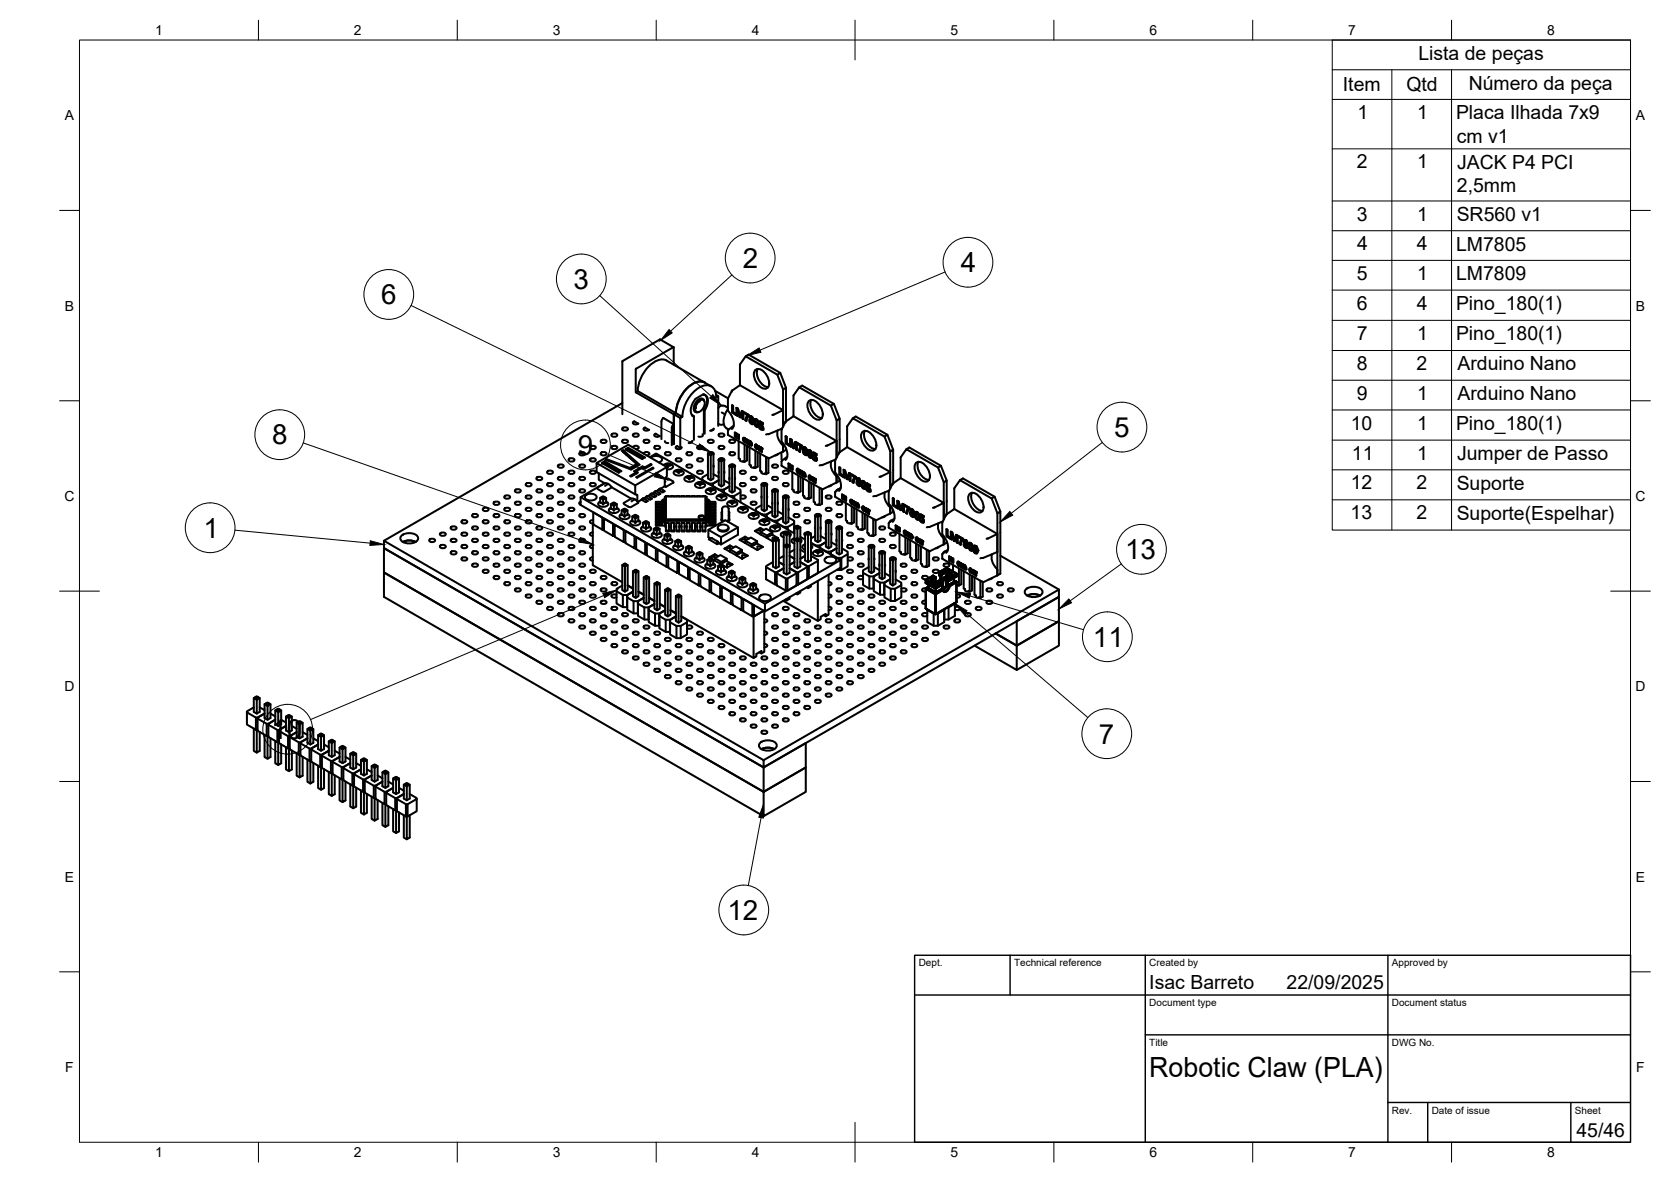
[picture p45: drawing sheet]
<svg xmlns="http://www.w3.org/2000/svg" width="420mm" height="297mm" viewBox="0 0 420 297" stroke-linecap="round" stroke-linejoin="round" font-family="sans-serif">
<defs><g id="words">
<g font-size="7">
<text x="186.8" y="67.4">2</text>
<text x="241.6" y="68.4">4</text>
<text x="95.8" y="76.5">6</text>
<text x="144.2" y="72.6">3</text>
<text x="68.4" y="111.7">8</text>
<text x="280.1" y="109.8">5</text>
<text x="145.3" y="114.3">9</text>
<text x="51.2" y="135.2">1</text>
<text x="282.9" y="140.5">13</text>
<text x="274.8" y="162.5">11</text>
<text x="68.2" y="185.7">10</text>
<text x="276.3" y="186.9">7</text>
<text x="182.9" y="231.2">12</text>
<text x="289" y="270.6">Robotic Claw (PLA)</text>
</g>
<g font-size="4.9">
<text x="356.6" y="15.1">Lista de peças</text>
<text x="337.7" y="23">Item</text>
<text x="353.6" y="22.9">Qtd</text>
<text x="369.3" y="22.5">Número da peça</text>
<text x="341.3" y="29.9">1</text>
<text x="356.3" y="29.9">1</text>
<text x="366.1" y="30">Placa Ilhada 7x9</text>
<text x="366.3" y="35.9">cm v1</text>
<text x="341.2" y="42.3">2</text>
<text x="356.3" y="42.3">1</text>
<text x="366.4" y="42.5">JACK P4 PCI</text>
<text x="366.3" y="48.3">2,5mm</text>
<text x="341.1" y="55.4">3</text>
<text x="356.3" y="55.4">1</text>
<text x="366.3" y="55.6">SR560 v1</text>
<text x="341.2" y="62.9">4</text>
<text x="356.2" y="62.9">4</text>
<text x="366.1" y="63">LM7805</text>
<text x="341.1" y="70.3">5</text>
<text x="356.3" y="70.4">1</text>
<text x="366.1" y="70.4">LM7809</text>
<text x="341.1" y="77.8">6</text>
<text x="356.2" y="77.8">4</text>
<text x="366.1" y="78">Pino_180(1)</text>
<text x="341.1" y="85.4">7</text>
<text x="356.3" y="85.4">1</text>
<text x="366.1" y="85.6">Pino_180(1)</text>
<text x="341.1" y="93">8</text>
<text x="356.2" y="93">2</text>
<text x="366.5" y="93.1">Arduino Nano</text>
<text x="341.1" y="100.5">9</text>
<text x="356.3" y="100.5">1</text>
<text x="366.5" y="100.5">Arduino Nano</text>
<text x="339.6" y="107.9">10</text>
<text x="356.3" y="107.9">1</text>
<text x="366.1" y="108.1">Pino_180(1)</text>
<text x="339.9" y="115.5">11</text>
<text x="356.3" y="115.5">1</text>
<text x="366.4" y="115.6">Jumper de Passo</text>
<text x="339.6" y="123">12</text>
<text x="356.2" y="123">2</text>
<text x="366.3" y="123.1">Suporte</text>
<text x="339.6" y="130.5">13</text>
<text x="356.2" y="130.5">2</text>
<text x="366.3" y="130.7">Suporte(Espelhar)</text>
<text x="289" y="248.5">Isac Barreto</text>
<text x="323.5" y="248.5">22/09/2025</text>
<text x="396.4" y="285.7">45/46</text>
</g>
<g font-size="3.5">
<text x="39" y="8.8">1</text>
<text x="89" y="8.8">2</text>
<text x="139" y="8.8">3</text>
<text x="189" y="8.8">4</text>
<text x="239" y="8.8">5</text>
<text x="289" y="8.8">6</text>
<text x="339" y="8.8">7</text>
<text x="389" y="8.8">8</text>
<text x="16.3" y="30.2">A</text>
<text x="411.3" y="30.2">A</text>
<text x="16.3" y="78">B</text>
<text x="411.3" y="78">B</text>
<text x="16.2" y="125.9">C</text>
<text x="411.2" y="125.9">C</text>
<text x="16.2" y="173.7">D</text>
<text x="411.2" y="173.7">D</text>
<text x="16.3" y="221.6">E</text>
<text x="411.3" y="221.6">E</text>
<text x="16.4" y="269.4">F</text>
<text x="411.4" y="269.4">F</text>
<text x="39" y="290.8">1</text>
<text x="89" y="290.8">2</text>
<text x="139" y="290.8">3</text>
<text x="189" y="290.8">4</text>
<text x="239" y="290.8">5</text>
<text x="289" y="290.8">6</text>
<text x="339" y="290.8">7</text>
<text x="389" y="290.8">8</text>
</g>
<g font-size="2.5">
<text x="231" y="242.9">Dept.</text>
<text x="255" y="242.9">Technical reference</text>
<text x="289" y="242.9">Created by</text>
<text x="350" y="242.9">Approved by</text>
<text x="289" y="252.8">Document type</text>
<text x="350" y="252.8">Document status</text>
<text x="289" y="262.9">Title</text>
<text x="350" y="262.9">DWG No.</text>
<text x="350" y="279.9">Rev.</text>
<text x="360" y="279.9">Date of issue</text>
<text x="396" y="279.9">Sheet</text>
</g>
</g></defs>
<!-- layer: Visible -->
<g fill="none" stroke="#000" stroke-width=".51">
<path d="M156.6 90.7l-.1 13.4M159.9 92.8v5.8l9.5 5.5M159.9 98.6l.5-.3 9.5 5.5M160 92.6l-.1 .2M166 85.3l3.4 2M166.1 85.3l-9.6 5.4M167.6 90.6l11.2 6.5M167.6 90.6a4.1 4.1 0 0 0-4.6 1.6 9.5 9.5 0 0 0-2.6 6.1M169.4 91.6v-4.4l-9.4 5.5M176.9 99.1a1.96 1.96 0 0 1 .6 2.9l-.5 1v5.9M177 99.2l.2 .1M177.1 99.2l.1 .1"/>
<path d="M177.2 96.1a4.1 4.1 0 0 0-4.6 1.6 9.5 9.5 0 0 0-2.7 6.1M177.2 96.1a4.1 4.1 0 0 0-4.6 1.7 9.5 9.5 0 0 0-2.6 6M179.8 98.2l3.3 1.9M180 99.2l.6 .4-.5 .3a2.59 2.59 0 0 0-1.2-2.8 2.59 2.59 0 0 0-3.1 .3 9.4 9.4 0 0 0-4.2 7.4M180.6 99.6v7.4M184 98.2v.2M186.1 96.8v-5.2l1.4-2.1 8 4.7 1.4 3.7M186.1 96.8a4.7 4.7 0 0 0-3.1 3.3v.1M186.1 96.8l10.8 6.3-2.5 1.1M187.5 89.5l.7-.4 8 4.6 1.4 3.7M189.8 93.1a1.65 1.65 0 0 1 2.5 .6l.7 1a2.31 2.31 0 0 1-.1 2.9 2.52 2.52 0 0 1-2.9-1.9 2.92 2.92 0 0 1-.2-2.6zM190.5 92.7a3.6 3.6 0 0 0 2.7 4.6"/>
<path d="M196.2 93.7l-.7 .5M201 97.3l.7-.4 8 4.6 1.4 3.7M135.1 119.9l.5-.1a.58 .58 0 0 1 .7 .6l-.7 .3a.58 .58 0 0 1-.7-.6zM137.8 118.4l.5-.2a.58 .58 0 0 1 .7 .6l-.7 .3a.58 .58 0 0 1-.7-.5zM140.5 119.9l.5-.1a.58 .58 0 0 1 .7 .6l-.7 .3a.58 .58 0 0 1-.7-.6zM140.5 116.8l.5-.1a.58 .58 0 0 1 .7 .5l-.7 .4a.58 .58 0 0 1-.7-.6zM143.2 115.3l.5-.2a.58 .58 0 0 1 .7 .6l-.7 .3a.58 .58 0 0 1-.7-.5zM143.2 118.4l.5-.2a.58 .58 0 0 1 .7 .6l-.7 .3a.58 .58 0 0 1-.7-.5zM145.8 113.7l.6-.1a.58 .58 0 0 1 .7 .5l-.7 .4a.58 .58 0 0 1-.7-.6zM145.8 116.8l.6-.1a.58 .58 0 0 1 .7 .5l-.7 .4a.58 .58 0 0 1-.7-.6zM145.8 119.9l.6-.1a.58 .58 0 0 1 .7 .6l-.7 .3a.58 .58 0 0 1-.7-.6zM148.5 115.3l.6-.2a.58 .58 0 0 1 .7 .6l-.7 .3a.58 .58 0 0 1-.8-.5z"/>
<path d="M148.5 118.4l.6-.2a.58 .58 0 0 1 .7 .6l-.7 .3a.58 .58 0 0 1-.8-.5zM148.5 112.1l.6-.1a.58 .58 0 0 1 .7 .6l-.7 .3a.58 .58 0 0 1-.8-.6zM150 116.4l8-4.6 9.7 5.6-8 4.6M150.6 118.9v1.7l1.4 .8-6 3.5v2l46.3 26.8M151.2 113.7l.6-.1a.58 .58 0 0 1 .7 .5l-.7 .4a.58 .58 0 0 1-.8-.6zM151.2 110.6l.6-.1a.58 .58 0 0 1 .7 .5l-.7 .3a.58 .58 0 0 1-.8-.5zM152 116.2v-.3l-.7 .4 4.3 2.5 .1-.1-4-2.4M152 115.9l4.3 2.5-.3 .1-4-2.4-.4 .4M152.6 115.4l5.8 2.2v.3M153.9 112.1l.6-.1a.58 .58 0 0 1 .7 .6l-.7 .3a.58 .58 0 0 1-.8-.6zM153.9 109l.6-.1a.58 .58 0 0 1 .7 .6l-.7 .3a.58 .58 0 0 1-.8-.6zM156.5 101.3l-60 34.6"/>
<path d="M156.6 110.6l.6-.1a.58 .58 0 0 1 .7 .5l-.7 .3a.58 .58 0 0 1-.8-.5zM156.6 107.5l.6-.1a.58 .58 0 0 1 .7 .5l-.7 .3a.58 .58 0 0 1-.8-.5zM156.6 113.5l.1-.4 4.1 3.7-2.1 1.2-6.3-2.4 .2-.2v.3M156.7 113.1l-.4 .2 3.8 3.3M156.7 113.5l3.8 3.4M156.8 113.6h.1M157.5 114.2v.1M157.6 113.1h-.1M157.9 112.7v-.2l4.3 2.5-.2 .1-4.1-2.4-.3 .2M157.9 112.5l-.7 .4 4.3 2.5 .2-.2-4.1-2.3v.2M158.3 115l.3 .2M158.4 117.6l1.7-1v.4l-1.6 .9"/>
<path d="M159.1 112.4a.9 .9 0 0 1 1.5 0l-.3 .4-.4 .1M159.3 109l.6-.1a.58 .58 0 0 1 .7 .6l-.7 .3a.58 .58 0 0 1-.8-.6zM159.5 105.8l-.4 .3 .1 .4 .9 .2 .4-.3M159.5 105.9l1 .6M159.9 118.8l-1.5 .8 .3 .2 1.7-1-.4-.4 .2 .5M160 118.4l1.5-.9 .7 .3 1.7-1-.3-.2-1.4 .8-.7-.2-2.1 1.2 .5 .4v.3M160 119.9l4.1-2.4 .3 .2-4.2 2.3zM160 118.5l-.3 .1M161.5 117.2v.3M161.8 114a.9 .9 0 0 1 1.5 0l-.3 .4-.4 .1M162 110.6l.5-.1a.58 .58 0 0 1 .8 .5l-.8 .3a.58 .58 0 0 1-.7-.5zM162.2 117.4v.4"/>
<path d="M162.2 107.4l-.4 .3 .1 .3 .8 .2 .5-.2M162.2 107.5l1 .5M163.4 114.9l1.6-.9 34.7 20.1M163.6 116.6v.3M163.7 115a1.95 1.95 0 0 1 2.8 .3 .85 .85 0 0 1-.8 .9M164.1 117.5v.3M164.7 112.1l.5-.1a.58 .58 0 0 1 .8 .6l-.8 .3a.58 .58 0 0 1-.7-.6zM164.9 109l-.4 .2 .1 .4 .8 .2 .5-.3-1-.5M166.8 105l2.6 1.5-.5 1v4.4M166.8 105v.1M166.8 105l-.5 1v4.3M166.8 105h.1"/>
<path d="M167.2 110.8l.2 .4 .6 .1M167.4 113.7l.5-.1a.58 .58 0 0 1 .8 .5l-.8 .4a.58 .58 0 0 1-.7-.6zM167.5 116.6h.1M167.6 116.5l-.8 .4M167.7 117.4v2.2l-.5 .8v1.8l-1.6 .9M167.9 116.5h.1M167.9 116.5l-.3 .1a.25 .25 0 0 0-.3 .2 .25 .25 0 0 0 .3 .2l.3 .4 .4-.4a.25 .25 0 0 0 .3-.2 .25 .25 0 0 0-.3-.2l-.4-.1v.3l-.3 .2M167.9 116.8l.4 .2M168.3 116.5l.8 .4a.78 .78 0 0 1-.2 .9 .78 .78 0 0 1-.8 .2h-.4M168.4 116.6h.1M169.3 107l.1 .1M169.4 104.1l.1 2.4"/>
<path d="M169.5 107.1l-.1 4.5M169.5 104.1l1.5 1v7.4h.3M169.5 106.9l-.3 .4v4.4M169.9 103.8l-.5 .3M170 103.8l-.5 .3v7.5M170 103.8l1.6 1-.6 .3M170.1 115.3l.5-.2a.58 .58 0 0 1 .8 .6l-.8 .3a.58 .58 0 0 1-.7-.5zM170.2 118.1v.1M170.3 112.1l-.4 .3a.79 .79 0 0 0 .7 .5 .79 .79 0 0 0 .8-.5M170.3 112.1l.8 .5M170.3 118.1a.85 .85 0 0 0-.9 .8 1.59 1.59 0 0 0 2.5 0 .85 .85 0 0 0-.9-.8M170.6 118.1h.1"/>
<path d="M170.6 118.1h-.4a.24 .24 0 0 0-.2 .3 .24 .24 0 0 0 .3 .2l.3 .3 .4-.3a.23 .23 0 0 0 .3-.2 .23 .23 0 0 0-.3-.3h-.4v.3l-.3 .2M170.6 118.4l.4 .2M171.1 118.1v.1M172.8 116.8l.5-.1a.58 .58 0 0 1 .8 .5l-.8 .4a.58 .58 0 0 1-.7-.6zM172.8 113.7l.5-.1a.58 .58 0 0 1 .8 .5l-.8 .4a.58 .58 0 0 1-.7-.6zM172.9 119.7h.1M173 119.6a.85 .85 0 0 0-.9 .8 1.59 1.59 0 0 0 2.5 .1 .85 .85 0 0 0-.9-.9M173.3 119.9l.4 .2M173.4 119.6l-.5 .1a.26 .26 0 0 0-.2 .3 .26 .26 0 0 0 .4 .2l.2 .3 .4-.4a.25 .25 0 0 0 .3-.2 .25 .25 0 0 0-.3-.2l-.4-.1v.3l-.3 .2M173.8 119.7h.1M173.9 104.2l.5 .4M174 104.3l.2 .1"/>
<path d="M174 110.9l-.7 .4M174.1 110.8l-.2 .4-.8 .1M174.1 104.4h.1M174.1 104.5l.4 .2M174.5 104.7v5.9M175.5 118.4l.5-.2a.58 .58 0 0 1 .7 .6l-.7 .3a.58 .58 0 0 1-.7-.5zM175.5 115.3l.5-.2a.58 .58 0 0 1 .7 .6l-.7 .3a.58 .58 0 0 1-.7-.5zM175.5 112.1l.5-.1a.58 .58 0 0 1 .7 .6l-.7 .3a.58 .58 0 0 1-.7-.6zM175.6 100.9a.88 .88 0 0 1 1.5 0 2.26 2.26 0 0 1-1.8 2.7 1.49 1.49 0 0 1 0-2.3zM176 100.9l-.8 .6-.3 .7 .1 .4M176.6 109.1l.2 .2a.74 .74 0 0 1-1.2 .4M177 103l.2 .1"/>
<path d="M177 100.6l.1 .3M177 100.6a1 1 0 0 0-1.7 .1l-.8 1.3a.99 .99 0 0 0 0 1.1 .99 .99 0 0 0 1 .5M177.2 103.1v5.9M177.2 103.1a3.2 3.2 0 0 0 .3-3.7l-.7-.3a4.1 4.1 0 0 0-2.7 2.4 2.29 2.29 0 0 0 .4 3.2M178 114l.7 .4v6.3l-.7-.4zM178 114l.6-.3 .1 .1v.6M178 119.2l-1.4 .8v.6l1.6 .9M178 116.9v.4M178 114.2v-.2a.87 .87 0 0 1 1.5 0l-.1 .2M178.2 110.6l.5-.1a.58 .58 0 0 1 .7 .5l-.7 .3a.58 .58 0 0 1-.7-.5zM178.6 113.7l.1-.1 .7 .4-.7 .4M178.9 113.7l-.2 .1"/>
<path d="M179.4 114v6.3l-.7 .4M179.4 119.2l1.3 .7M179.4 116.9v.4M179.4 107.8l-.7 .4M179.5 107.7l-.2 .4-.8 .1M180.6 106.5l.7 .2 .7-.1M180.7 115.5l.7 .4v6.3l-.7-.4zM180.7 115.5l.7-.2v.6M180.7 118.5v.4M180.7 115.8v-.2a.87 .87 0 0 1 1.5 0l-.1 .2M180.9 112.1l.5-.1a.58 .58 0 0 1 .7 .6l-.7 .3a.58 .58 0 0 1-.7-.6zM180.9 109l.5-.1a.58 .58 0 0 1 .7 .6l-.7 .3a.58 .58 0 0 1-.7-.6z"/>
<path d="M181.3 115.2h.1l.7 .3-.7 .4M181.5 103.7l.8 .5M181.5 115.2l-.1 .1M182.1 115.5v6.3l-.7 .4M182.1 118.5v.4M182.7 107.7l.5 .2M183 102.5l-.9-.5-.5-.1-.6 .2-.4 .5M183 100.2v2.9M183 102.8a4.2 4.2 0 0 0-.6 4.6l.3 .2M183 103.1l1 1.4 .5 1.4-.1 1.3-.4 .6M183.1 109.2l-.1 .1M183.4 117.1l.7 .4v6.3l-.7-.4z"/>
<path d="M183.4 117.1l.5-.3 .2 .1v.6M183.4 117.3l-.1-.2a.87 .87 0 0 1 1.5 0v.2M183.6 113.7l.5-.1a.58 .58 0 0 1 .7 .5l-.7 .4a.58 .58 0 0 1-.7-.6zM183.6 110.6l.5-.1a.58 .58 0 0 1 .7 .5l-.7 .3a.58 .58 0 0 1-.7-.5zM183.9 116.8l.2-.1 .7 .4-.7 .4M184.1 101.9v1.8l.8 .5M184.2 116.8l-.1 .1M184.3 103.6l.7 .3-.1 .3 .1-.3zM184.3 102l-.2-.1 .2 .1v1.6M184.3 102v1.6M184.5 107l-1.4 1.1-.1 1.2 10.2 5.9v3.6l-.6 .4-.3-.2v.1M184.8 117.1v6.3l-.7 .4"/>
<path d="M184.8 108.7l.1 .1v1l-.1-.1zM184.8 108.7l.1 .1v1M185.1 108.9l.6 .9M185.1 108.9v1l.2 .1v-.6M185.1 108.9l.6 1v-.7l.1 .1v1M185.2 102.5v1.8l.2 .2M185.2 102.5l.3 .2 .5 1.7 .5-1.1 .4 .2v1.8v-1.8l-.4-.2M185.2 102.5l.3 .2 .5 1.7M185.3 110v-.7l.5 1M185.4 103v1.5M185.7 109.2l.1 .1v1M185.7 110.9v4.3l.4 .2v.3"/>
<path d="M186.1 115.4l.2 .5 .8 .1M186.1 104.9l.5-1.3v1.6l.3 .1M186.3 118.4l.5-.2a.58 .58 0 0 1 .7 .6l-.7 .3a.58 .58 0 0 1-.7-.5zM186.6 103.7l-.5 1.2-.2-.1-.5-1.9v1.6M186.9 110.1l.6 .3-.1 .1-.2-.3-.3 .1 .1 .5 .3 .2-.1-.4M187 110.2v.4l.3 .3M187.2 103.6l1 .7-.5 1.5-.3-.2 .5-1.3-.7-.4v-.3l1 .7-.5 1.5M187.2 110.6l.4 .2-.1 .3M187.2 110.6l.4 .2M187.2 111.7v4.4M187.4 110.5l.1-.1-.3-.3h-.3l-.1 .4 .2 .5 .4 .2 .2-.4M187.4 111.1h.1"/>
<path d="M187.6 110.8h.1M187.7 110.4l.5 .9M187.7 110.4v1h.2v-.6l.4 .9M187.7 110.4l.5 .9v-.7l.1 .1v1M187.8 112v3.7l-.6 .4-.3-.2v.1M187.9 110.8v.6M188.2 110.6l.1 .1v1M188.4 112.4v4.4l.4 .1v.3M188.5 110.8l.4 .4 .1 .8M188.5 110.8l.4 .3 .2 .6a.24 .24 0 0 1-.2 .3 .24 .24 0 0 1-.3-.1l-.1-.1zM188.5 104.6h.3l.5 .4 .1 .5-.2 .2 .2 .4a.41 .41 0 0 1-.3 .5 .41 .41 0 0 1-.5-.3l-.2-.5 .3-.4zM188.6 104.6h.1"/>
<path d="M188.6 104.6l.4 .1 .3 .3v.6M188.6 111.1l.3 .2-.1 .5-.2-.1zM188.6 111.1v.6l.2 .1M188.7 105.4h-.2M188.7 105.7l.4 .1v.5l-.3-.1zM188.7 104.9l.4 .1v.4l-.3-.1zM188.7 105.6v.3l.2 .4M188.8 104.9l.1 .5M188.8 117l.2 .5h.8M188.9 104.6h.1M188.9 106.3h.2M188.9 105.4h.2"/>
<path d="M188.9 112h.1M189 119.9l.5-.1a.58 .58 0 0 1 .7 .6l-.7 .3a.58 .58 0 0 1-.7-.6zM189.1 111.7h.1M189.2 105.7l.3 .6M189.3 106.6h.1M189.4 105.4h.1M189.5 106.3l-.2 .3M189.5 106.3h-.1M189.8 105.4l.3-.1 .5 .5 .1 1.1-.2 .4-.5-.1-.3-.5zM189.8 105.3l.5 .1 .3 .4 .1 .9-.2 .6M189.9 111.8h.3l.3 .3v.7h-.4l-.2-.3zM189.9 113.3v4.3"/>
<path d="M189.9 111.7l.6 .4 .1 .5-.2 .2M190 105.6l.3 .2 .1 .3-.1 .9-.4-.4zM190 112l.4 .1v.5l-.4-.1zM190 105.6l-.1 1.1 .4 .3M190 111.9v.6M190.1 112.5l.1 .1M190.2 105.4h.1M190.2 111.8h.1M190.2 112.6h.2M190.5 107.3h.1M190.5 113.6v3.7l-.6 .3-.3-.2v.2M190.6 112.5h.1"/>
<path d="M190.7 112.1l.3 1M190.7 112.1v.8l.3 .4 .2-.2v-.7l-.1-.1 .1 .1-.1 .9M190.7 106.6h.1M190.7 112.1l.2 .1M190.9 112.2l.1 .9 .1-.8M191 107.3v.3l.5 .4h.3l.1-.4M191 107.3l.6 .4M191 107.3l.3 .4M191.1 105.9l.8 .4-.1 .3v-.3zM191.1 105.9l-.1 .9 .6 .6v.3l-.3-.1M191.1 114v4.3l.4 .2v.3M191.3 106.7l.4 .3 .2 .6"/>
<path d="M191.3 106.3l.6 .3M191.3 106.3l-.1 .4M191.3 106.3v.4l.4 .4 .2 .5M191.3 112.4l.4 .3M191.5 118.6l.2 .4 .8 .1M191.6 112.8v.8l-.2-.1-.1-1.1 .4 .3v.1M191.6 112.8h.1M191.6 112.8v.8M191.7 112.7v.1M191.9 107.6l-.1 .4M192.6 114.8v4.4M193.1 115l.3 .2"/>
<path d="M193.3 109.1l-.7 .1M193.4 115.2h.1M194.3 119.9l.6-.1a.58 .58 0 0 1 .7 .6l-.7 .3a.58 .58 0 0 1-.8-.6zM194.3 116.8l.6-.1a.58 .58 0 0 1 .7 .5l-.7 .4a.58 .58 0 0 1-.8-.6zM194.4 104.2l-.2 .1M195.6 108.1a4.4 4.4 0 0 0 1.3 3.9v1.5M195.6 114.1l-.7 .4M196.5 113.7v1.8M196.5 110.9l.9 1.2 .6 1.7v1l-.5 .8M196.5 107.9v3M196.6 117l-.1 .1M196.6 107.7l-3.3 1.4"/>
<path d="M196.9 111.4v2.1M196.9 113.5l-3.5 1.7M197 118.4l.6-.2a.58 .58 0 0 1 .7 .6l-.7 .3a.58 .58 0 0 1-.7-.5zM197.5 106l-1 1.9M197.5 109.7v1.8l.9 .5M197.6 105.9v-8.5l-.7 .5v9.3M197.6 112.7v.4l-.7 .4M197.8 111.4l.6 .3v.3M197.8 109.8l-.3-.1 .3 .1v1.6M197.8 109.8v1.6M198 114.8l-1.5 1.1v1.2l10.2 5.8v3.7l-.6 .3-.3-.1v.1M198.2 116.5l.2 .1v.9"/>
<path d="M198.2 116.5v1h.2M198.2 116.5l.2 .1v1M198.6 116.7l.5 .9M198.6 116.7v1l.2 .1M198.6 110.3l.4 .2 .5 1.7M198.7 117.8v-.7l.6 1M198.8 117.1v.7M198.9 112.3v-1.6l.5 1.9 .2 .1M198.9 110.8v1.5M199.1 117l.2 .1v1M199.1 117.6v-.6l.2 .1v1M199.2 118.6v4.4l.3 .2v.3"/>
<path d="M199.5 112.2l-.5-1.7-.4-.2v1.8l.3 .2M199.5 104.6v-5.2l1.5-2.1 7.9 4.6 1.5 3.7M199.5 104.6l-1.9 1.3-.1 .3M199.5 104.6l10.9 6.2-2.8 1.2M199.6 112.7l.5-1.3v1.6l.2 .1M200 111l.4 .3v1.8l-.1-1.8zM200 111l-.5 1.2M200.1 111.4l-.5 1.3M200.4 117.8h.3M200.5 118v.5l.3 .2M200.6 111.4v.3l.8 .4-.5 1.3 .2 .1M200.7 117.9l-.2-.1-.2 .2 .2 .8a.28 .28 0 0 0 .4 .1 .28 .28 0 0 0 .1-.3l-.3-.3"/>
<path d="M200.7 117.8l.3 .4-.1 .1M200.7 118.3l.3 .3-.1 .3M200.7 117.8l.3 .4M200.7 119.5v4.3M201 118.2l-.4-.2-.2 .2 .1 .3 .3 .2-.1-.4M201.2 118.2l.4 .9M201.3 119.8v3.7l-.6 .3-.3-.2v.2M201.3 118.6v.6M201.6 119l-.4-.8v1h.1v-.6l.5 .9M201.6 118.4l.2 .1v1v-1zM201.6 118.4v.7M201.7 112l-1.1-.6 1.1 .6-.6 1.5"/>
<path d="M201.7 112.2l-.6 1.3M201.7 112v.2M201.9 118.6l.5 .4v.8M201.9 118.6l.5 .5 .1 .5-.1 .2-.5-.2zM202 113.2h.1M202 112.4l.5 .1 .3 .3 .1 .4-.3 .2 .3 .5a.41 .41 0 0 1-.3 .5 .41 .41 0 0 1-.5-.3l-.2-.5v-.4h.2l-.2-.5zM202 112.4h.1M202 112.4l.7 .3 .2 .4-.1 .3M202.1 118.9l.3 .4a.19 .19 0 0 1 0 .2 .19 .19 0 0 1-.3 0zM202.1 118.9v.6l.2 .1M202.1 113.1l-.1 .1M202.2 113.4l.4 .2v.5l-.4-.2z"/>
<path d="M202.2 112.7h.3v.5l-.2-.1zM202.2 113.4l-.1 .4 .5 .3M202.2 112.8l.3 .4M202.2 112.6v.2M202.4 112.4h.1M202.5 119.5h.1M202.6 113.4l.3 .5-.1 .4M202.7 113.4h.1M202.8 114.3v.1M203.2 113.2l.4-.1 .5 .6 .1 .8-.2 .6-.4-.1-.4-.5zM203.3 100.9a1.65 1.65 0 0 1 2.5 .6l.7 1a2.31 2.31 0 0 1-.2 2.9 2.52 2.52 0 0 1-2.9-1.9 2.92 2.92 0 0 1-.1-2.6zM203.3 113.1l.5 .1 .3 .5 .1 .9-.2 .5"/>
<path d="M203.3 119.6l.3-.1 .3 .2 .1 .8a.59 .59 0 0 1-.6-.2 .59 .59 0 0 1-.1-.7zM203.4 119.5h.3l.3 .4-.1 .7M203.5 113.4l.3 .2 .1 .9a.22 .22 0 0 1 0 .2 .22 .22 0 0 1-.3 .1l-.2-.6zM203.5 119.7l.4 .3-.1 .4-.3-.1zM203.5 113.4l-.1 .9 .2 .5M203.5 119.7v.4l.3 .3M203.7 114.8h.1M203.7 113.1v.1M203.7 119.5v.1M204 100.5a3.6 3.6 0 0 0 2.6 4.5M204.2 119.9l.1 .1M204.2 119.9l.3 .9"/>
<path d="M204.2 119.9l.2 1.1a.2 .2 0 0 0 .2 0 .2 .2 0 0 0 .1-.3v-.6M204.3 120l.1 .9 .1-.8M204.4 115.1l.6 .4M204.5 113.7l.8 .4v.3M204.7 114.1v.4l.5 .4 .2 .5M204.7 114v.5l.5 .4 .2 .5M204.7 114l.6 .4M205.2 115.8h.1M205.3 114.4v-.3l-.8-.4v.9l.4 .3 .2 .4-.2 .2-.5-.4v.3l.6 .4h.3l.1-.4M205.4 115.4l-.1 .4M206.7 116.9l-.6 .1M206.8 116.9h-.1"/>
<path d="M209 115.9a4.6 4.6 0 0 0 1.4 3.9v1.4M209.7 101.5l-.8 .4M210 115.8v2.9M210 118.7l.1 .1M210 118.9l.9 1.2 .5 1.3v1.1l-.4 .9M210.1 115.5l-3.3 1.4M210.4 119.2v2M211 113.8l-1 2M211 113.8v.2M211 117.4l.3 .2v1.5M211.1 113.7l-.1 .1M211.1 113.7v-8.5l-.7 .4v9.4"/>
<path d="M211.3 119.1v-1.5l-.3-.2v1.9l.9 .5M211.3 119.1l.6 .4v.3M212.1 118.1v1.8l.3 .1v-1.5M212.1 118.1l.4 .2 .5 1.7-.5-1.7zM213 120l.5-1.2 .3 .2v1.9M213 112.4v-5.2l1.4-2.1 8 4.6 1.4 3.7M213 112.4l10.8 6.2-2.5 1.2M213 112.4l-1.9 1.3M213.5 118.8l.3 .2v1.9M213.6 119.2l-.5 1.2M214.1 119.2l1.1 .6-.6 1.5M214.1 119.2l1.1 .6-.6 1.5-.2-.3 .4-1.1-.7-.4z"/>
<path d="M214.4 105.1l.8-.4 7.9 4.6 1.5 3.7M216.8 108.7a1.65 1.65 0 0 1 2.5 .5l.6 1a2.31 2.31 0 0 1-.1 2.9 2.52 2.52 0 0 1-2.9-1.8 2.92 2.92 0 0 1-.1-2.6zM217.5 108.3a3.6 3.6 0 0 0 2.6 4.5M221.3 119.8h-.2M223.1 109.3l-.7 .4M227.9 112.9l.7-.4 8 4.6 1.4 3.7M230.2 116.5a1.65 1.65 0 0 1 2.5 .5l.7 1a2.31 2.31 0 0 1-.1 2.9 2.52 2.52 0 0 1-2.9-1.8 2.92 2.92 0 0 1-.2-2.6zM230.9 116a3.6 3.6 0 0 0 2.7 4.6M236.6 117.1l-.7 .4M100.9 134.6a3.1 3.1 0 0 1 4.2 .3 1.41 1.41 0 0 1-1.6 1.6l-.6 .1a1.99 1.99 0 0 1-2.3-1.3zM101.3 136.2l1.6-.4 1.6 .4M108.1 135.5l.6-.1a.58 .58 0 0 1 .7 .5l-.7 .3a.58 .58 0 0 1-.8-.5z"/>
<path d="M110.8 133.9l.5-.1a.58 .58 0 0 1 .8 .5l-.8 .4a.58 .58 0 0 1-.7-.6zM110.8 137l.5-.1a.58 .58 0 0 1 .8 .6l-.8 .3a.58 .58 0 0 1-.7-.6zM113.5 132.4l.6-.1a.58 .58 0 0 1 .7 .5l-.7 .3a.58 .58 0 0 1-.8-.5zM113.5 138.6l.6-.1a.58 .58 0 0 1 .7 .5l-.7 .3a.58 .58 0 0 1-.8-.5zM113.5 135.5l.6-.1a.58 .58 0 0 1 .7 .5l-.7 .3a.58 .58 0 0 1-.8-.5zM116.2 133.9l.5-.1a.58 .58 0 0 1 .8 .5l-.8 .4a.58 .58 0 0 1-.7-.6zM116.2 130.8l.5-.1a.58 .58 0 0 1 .8 .5l-.8 .4a.58 .58 0 0 1-.7-.6zM116.2 137l.5-.1a.58 .58 0 0 1 .8 .6l-.8 .3a.58 .58 0 0 1-.7-.6zM118.9 135.5l.5-.1a.58 .58 0 0 1 .8 .5l-.8 .3a.58 .58 0 0 1-.7-.5zM118.9 138.6l.5-.1a.58 .58 0 0 1 .8 .5l-.8 .3a.58 .58 0 0 1-.7-.5zM118.9 129.3l.5-.2a.58 .58 0 0 1 .8 .6l-.8 .3a.58 .58 0 0 1-.7-.5zM118.9 132.4l.5-.1a.58 .58 0 0 1 .8 .5l-.8 .3a.58 .58 0 0 1-.7-.5z"/>
<path d="M121.6 130.8l.5-.1a.58 .58 0 0 1 .7 .5l-.7 .4a.58 .58 0 0 1-.7-.6zM121.6 127.7l.5-.1a.58 .58 0 0 1 .7 .5l-.7 .3a.58 .58 0 0 1-.7-.5zM121.6 137l.5-.1a.58 .58 0 0 1 .7 .6l-.7 .3a.58 .58 0 0 1-.7-.6zM121.6 133.9l.5-.1a.58 .58 0 0 1 .7 .5l-.7 .4a.58 .58 0 0 1-.7-.6zM124.3 129.3l.5-.2a.58 .58 0 0 1 .8 .6l-.8 .3a.58 .58 0 0 1-.7-.5zM124.3 126.2l.5-.2a.58 .58 0 0 1 .8 .6l-.8 .3a.58 .58 0 0 1-.7-.5zM124.3 132.4l.5-.1a.58 .58 0 0 1 .8 .5l-.8 .3a.58 .58 0 0 1-.7-.5zM124.3 138.6l.5-.1a.58 .58 0 0 1 .8 .5l-.8 .3a.58 .58 0 0 1-.7-.5zM124.3 135.5l.5-.1a.58 .58 0 0 1 .8 .5l-.8 .3a.58 .58 0 0 1-.7-.5zM127 124.6l.5-.1a.58 .58 0 0 1 .7 .5l-.7 .3a.58 .58 0 0 1-.7-.5zM127 133.9l.5-.1a.58 .58 0 0 1 .7 .5l-.7 .4a.58 .58 0 0 1-.7-.6zM127 130.8l.5-.1a.58 .58 0 0 1 .7 .5l-.7 .4a.58 .58 0 0 1-.7-.6z"/>
<path d="M127 137l.5-.1a.58 .58 0 0 1 .7 .6l-.7 .3a.58 .58 0 0 1-.7-.6zM127 127.7l.5-.1a.58 .58 0 0 1 .7 .5l-.7 .3a.58 .58 0 0 1-.7-.5zM129.7 129.3l.5-.2a.58 .58 0 0 1 .7 .6l-.7 .3a.58 .58 0 0 1-.7-.5zM129.7 132.4l.5-.1a.58 .58 0 0 1 .7 .5l-.7 .3a.58 .58 0 0 1-.7-.5zM129.7 123l.5-.1a.58 .58 0 0 1 .7 .6l-.7 .3a.58 .58 0 0 1-.7-.6zM129.7 126.2l.5-.2a.58 .58 0 0 1 .7 .6l-.7 .3a.58 .58 0 0 1-.7-.5zM129.7 135.5l.5-.1a.58 .58 0 0 1 .7 .5l-.7 .3a.58 .58 0 0 1-.7-.5zM129.7 138.6l.5-.1a.58 .58 0 0 1 .7 .5l-.7 .3a.58 .58 0 0 1-.7-.5zM132.4 121.5l.5-.1a.58 .58 0 0 1 .7 .5l-.7 .3a.58 .58 0 0 1-.7-.5zM132.4 133.9l.5-.1a.58 .58 0 0 1 .7 .5l-.7 .4a.58 .58 0 0 1-.7-.6zM132.4 137l.5-.1a.58 .58 0 0 1 .7 .6l-.7 .3a.58 .58 0 0 1-.7-.6zM132.4 130.8l.5-.1a.58 .58 0 0 1 .7 .5l-.7 .4a.58 .58 0 0 1-.7-.6z"/>
<path d="M132.4 124.6l.5-.1a.58 .58 0 0 1 .7 .5l-.7 .3a.58 .58 0 0 1-.7-.5zM132.4 127.7l.5-.1a.58 .58 0 0 1 .7 .5l-.7 .3a.58 .58 0 0 1-.7-.5zM135.1 135.5l.5-.1a.58 .58 0 0 1 .7 .5l-.7 .3a.58 .58 0 0 1-.7-.5zM135.1 138.6l.5-.1a.58 .58 0 0 1 .7 .5l-.7 .3a.58 .58 0 0 1-.7-.5zM135.1 132.4l.5-.1a.58 .58 0 0 1 .7 .5l-.7 .3a.58 .58 0 0 1-.7-.5zM135.1 126.2l.5-.2a.58 .58 0 0 1 .7 .6l-.7 .3a.58 .58 0 0 1-.7-.5zM135.1 129.3l.5-.2a.58 .58 0 0 1 .7 .6l-.7 .3a.58 .58 0 0 1-.7-.5zM135.1 123l.5-.1a.58 .58 0 0 1 .7 .6l-.7 .3a.58 .58 0 0 1-.7-.6zM137.8 137l.5-.1a.58 .58 0 0 1 .7 .6l-.7 .3a.58 .58 0 0 1-.7-.6zM137.8 121.5l.5-.1a.58 .58 0 0 1 .7 .5l-.7 .3a.58 .58 0 0 1-.7-.5zM137.8 124.6l.5-.1a.58 .58 0 0 1 .7 .5l-.7 .3a.58 .58 0 0 1-.7-.5zM137.8 130.8l.5-.1a.58 .58 0 0 1 .7 .5l-.7 .4a.58 .58 0 0 1-.7-.6z"/>
<path d="M137.8 133.9l.5-.1a.58 .58 0 0 1 .7 .5l-.7 .4a.58 .58 0 0 1-.7-.6zM137.8 127.7l.5-.1a.58 .58 0 0 1 .7 .5l-.7 .3a.58 .58 0 0 1-.7-.5zM140.5 138.6l.5-.1a.58 .58 0 0 1 .7 .5l-.7 .3a.58 .58 0 0 1-.7-.5zM140.5 126.2l.5-.2a.58 .58 0 0 1 .7 .6l-.7 .3a.58 .58 0 0 1-.7-.5zM140.5 123l.5-.1a.58 .58 0 0 1 .7 .6l-.7 .3a.58 .58 0 0 1-.7-.6zM140.5 135.5l.5-.1a.58 .58 0 0 1 .7 .5l-.7 .3a.58 .58 0 0 1-.7-.5zM140.5 132.4l.5-.1a.58 .58 0 0 1 .7 .5l-.7 .3a.58 .58 0 0 1-.7-.5zM140.5 129.3l.5-.2a.58 .58 0 0 1 .7 .6l-.7 .3a.58 .58 0 0 1-.7-.5zM143.2 121.5l.5-.1a.58 .58 0 0 1 .7 .5l-.7 .3a.58 .58 0 0 1-.7-.5zM143.2 137l.5-.1a.58 .58 0 0 1 .7 .6l-.7 .3a.58 .58 0 0 1-.7-.6zM143.2 127.7l.5-.1a.58 .58 0 0 1 .7 .5l-.7 .3a.58 .58 0 0 1-.7-.5zM143.2 130.8l.5-.1a.58 .58 0 0 1 .7 .5l-.7 .4a.58 .58 0 0 1-.7-.6z"/>
<path d="M143.2 133.9l.5-.1a.58 .58 0 0 1 .7 .5l-.7 .4a.58 .58 0 0 1-.7-.6zM143.2 124.6l.5-.1a.58 .58 0 0 1 .7 .5l-.7 .3a.58 .58 0 0 1-.7-.5zM145.8 123l.6-.1a.58 .58 0 0 1 .7 .6l-.7 .3a.58 .58 0 0 1-.7-.6zM145.8 138.6l.6-.1a.58 .58 0 0 1 .7 .5l-.7 .3a.58 .58 0 0 1-.7-.5zM145.8 129.3l.6-.2a.58 .58 0 0 1 .7 .6l-.7 .3a.58 .58 0 0 1-.7-.5zM145.8 135.5l.6-.1a.58 .58 0 0 1 .7 .5l-.7 .3a.58 .58 0 0 1-.7-.5zM145.8 132.4l.6-.1a.58 .58 0 0 1 .7 .5l-.7 .3a.58 .58 0 0 1-.7-.5zM146 124.9l46.3 26.8M146 126.1l-.4 .4 .4 .3M147.2 124.5a1.95 1.95 0 0 1 2.8 .3 1.29 1.29 0 0 1-1.7 1 .9 .9 0 0 1-1-.3 .9 .9 0 0 1-.1-1zM148.5 121.5l.6-.1a.58 .58 0 0 1 .7 .5l-.7 .3a.58 .58 0 0 1-.8-.5zM149.1 131.6v10.4l7.4 4.3"/>
<path d="M149.1 136.9l-.6 .1-.2 .3 .2 .4 .6 .1M149.1 133.8l-.6 .1-.2 .3 .2 .3 .6 .2M149.2 130.7l-.6 .1-.3 .4 .9 .5M150.9 125.1v1.3h.4a.39 .39 0 0 0 .3 .3 .39 .39 0 0 0 .4-.3h.4v-1.3M150.9 126a.67 .67 0 0 0-.5 .9 .67 .67 0 0 0 .9 .4h.8a.67 .67 0 0 0 .8-.4 .67 .67 0 0 0-.5-.9M151.3 124.9l.4 .2M151.4 133.1l-2.2-1.3v-3.1l2.2 1.4v3h.5M151.7 125.1l.3-.2 .4 .2-.7 .4zM151.7 125.5v1.3M151.7 133.1l.2 .1M152 124.9l-.3-.2-.8 .4 .8 .4M152.9 121.6l-.9-.2-1.9 1.3 1.2 .8 .5 .1 2-1.1-.2-.3a.85 .85 0 0 0-1.5-.1"/>
<path d="M153.6 126.7v1.2h.3a.39 .39 0 0 0 .4 .3 .39 .39 0 0 0 .4-.3h.4v-1.2M153.6 127.6a.67 .67 0 0 0-.5 .8 .67 .67 0 0 0 .9 .5h.8a.67 .67 0 0 0 .8-.5 .67 .67 0 0 0-.5-.8M153.8 122.5l4.9 2.8M154 126.4l.3 .2M154.1 134.7l-2.2-1.3v-3.1l2.2 1.3v3.1h.5M154.3 126.6l.4-.2 .4 .3-.8 .4zM154.3 127.1v1.2M154.3 134.7l.3 .1M154.7 126.4l-.4-.2-.7 .5 .7 .4M156.3 128.2v1.3h.4a.39 .39 0 0 0 .3 .3 .39 .39 0 0 0 .4-.3h.4v-1.3M156.3 129.2a.67 .67 0 0 0-.5 .8 .67 .67 0 0 0 .8 .4h.8a.67 .67 0 0 0 .9-.4 .67 .67 0 0 0-.5-.8M156.7 128l.3 .2"/>
<path d="M156.8 136.2l-2.2-1.3v-3l2.2 1.3v3h.4M157 128.2l.4-.2 .4 .2-.8 .5zM157 128.7v1.2M157 136.2l.2 .1M157.4 128l-.4-.2-.7 .4 .7 .5M159 129.8v1.2h.3a.39 .39 0 0 0 .4 .3 .39 .39 0 0 0 .4-.3h.4v-1.2M159 130.7a.67 .67 0 0 0-.5 .8 .67 .67 0 0 0 .8 .5h.8a.67 .67 0 0 0 .9-.5 .67 .67 0 0 0-.5-.8M159.4 129.5l.3 .2M159.5 137.8l-2.3-1.3v-3.1l2.3 1.3v3.1h.5M159.6 125.5l-.9-.2-1.9 1.2 1.1 .8 .7 .2 1.9-1.1-.2-.3a.86 .86 0 0 0-1.5-.1M159.7 124.2v-2.2l-9.7-5.6v2.2l9.7 5.6 .6 .2v1.6M159.7 129.7l.4-.2 .4 .3-.8 .4z"/>
<path d="M159.7 130.2v1.3M159.7 137.8l.3 .1M160.1 129.5l-.4-.1-.7 .4 .7 .4M161.3 125.6a.59 .59 0 0 1 .6-.4 .59 .59 0 0 1 .5 .4l.5 .3-.6 .3-1-.6-.9 .5M161.7 131.3v1.3h.3a.39 .39 0 0 0 .4 .3 .39 .39 0 0 0 .4-.3h.4v-1.3M161.7 132.3a.67 .67 0 0 0-.5 .8 .67 .67 0 0 0 .8 .5h.8a.67 .67 0 0 0 .9-.5 .67 .67 0 0 0-.5-.8M162.1 131.1l.3 .2M162.2 139.3l-2.2-1.3v-3l2.2 1.3v3h.4M162.4 125l-.6 .3M162.4 125h.1M162.4 131.3l.4-.2 .4 .2-.8 .5zM162.4 131.8v1.2"/>
<path d="M162.4 139.3l.2 .2M162.5 124.8a.61 .61 0 0 1 .9 .2l.5 .3-.5 .3-1-.6zM162.8 131.1l-.4-.2-.7 .4 .7 .5M163.4 124.4l-.5 .3M163.4 124.4h.1M163.5 124.2a.61 .61 0 0 1 1 .2l.5 .3-.5 .3-1.1-.7zM164.4 132.9v1.2h.3a.41 .41 0 0 0 .4 .3 .41 .41 0 0 0 .4-.2l.4-.1v-1.2M164.4 133.8a.67 .67 0 0 0-.5 .9 .67 .67 0 0 0 .8 .4h.8a.67 .67 0 0 0 .9-.4 .67 .67 0 0 0-.5-.9M164.5 123.7a.58 .58 0 0 1 .5-.3 .58 .58 0 0 1 .6 .3l.5 .3-.6 .3-1-.6-.5 .3M164.8 132.7l.3 .1M165.1 132.8l.3-.1 .5 .2-.8 .4zM165.1 133.3v1.3"/>
<path d="M165.4 132.7l-.3-.2-.7 .4 .7 .4M165.6 123.1l-.6 .3M166.1 122.8l1 .7-.5 .2-1-.6M166.2 131.9h-1.3v.2h2.3M166.2 129.9h-1.3v.4M166.4 130.5l-1.5 .1v.5M166.4 131.3l-1.5 .1v.5M167 125.5h.2M167 126.3h.2M167 127.5h.2M167 128.2h.2M167 127.8h.2"/>
<path d="M167 128.5h.2M167 129.7h.2M167 129.3h.2M167 130.5h.2M167 131.2h.2M167 127.4l-.3 .1-.4 .5-1.4 .1v.2h1.5M167 128.2l-.3 .1-.4 .5h-1.4v.3h1.5M167 129.7l-.3 .1-.4 .5h-1.4v.3h1.5M167 130.5h-.3l-.4 .6h-1.4v.2h1.5M167 131.2l-.3 .1-.4 .5M167 125.5l-.3 .1-.4 .5h-1.4v.4M167 126.2l-.3 .1-.4 .6h-1.4v.4"/>
<path d="M167 127.7l-.3 .1-.4 .6h-1.4v.4M167 128.5l-.3 .1-.4 .5h-1.4v.5M167 129.3h-.3l-.4 .6M167.1 134.5v1.2h.3a.39 .39 0 0 0 .4 .3 .39 .39 0 0 0 .4-.3h.4v-1.2M167.1 135.4a.67 .67 0 0 0-.5 .8 .67 .67 0 0 0 .8 .5h.8a.67 .67 0 0 0 .8-.5 .67 .67 0 0 0-.4-.8M167.2 120.4l.3-.2 .5 .1 1.3 .8-1.9 1.3-.2-.4M167.2 125.9a.63 .63 0 0 0-.8 .6h-1.5v.3h1.5M167.2 126.7a.63 .63 0 0 0-.8 .5l-1.5 .1v.2h1.5M167.2 127a.63 .63 0 0 0-.8 .6h-1.5v.5M167.2 129a.67 .67 0 0 0-.8 .5l-1.5 .1v.2h1.5M167.2 130.1a.58 .58 0 0 0-.8 .4M167.2 130.8a.62 .62 0 0 0-.8 .5"/>
<path d="M167.2 122.2l.2 .2M167.3 121.1h-.1M167.4 131.4h.8v2.1h-.8zM167.4 133.3h.8M167.4 130.5v-5.7h-.2v7.5h.2M167.4 124.8h10M167.5 134.2l.3 .2M167.8 134.4l.3-.2 .5 .3-.8 .4zM167.8 134.9v1.2M168.1 134.2l-.3-.2-.7 .5 .7 .4M168.2 124.8l-.8-.1v.1M168.2 132.3h.5"/>
<path d="M168.7 124.8h.8M168.7 131.4h.8v2.1h-.8zM168.7 133.3h.8M169.5 132.3h.6M169.8 136v1.2l.3 .1a.39 .39 0 0 0 .4 .3 .39 .39 0 0 0 .4-.3h.4v-1.3M169.8 136.9a.67 .67 0 0 0-.5 .9 .67 .67 0 0 0 .8 .4h.8a.67 .67 0 0 0 .8-.4 .67 .67 0 0 0-.4-.9M170.1 124.8h.7M170.1 131.4h.7v2.1h-.7zM170.1 133.3h.7M170.2 135.8l.3 .2M170.5 136l.3-.2 .5 .2-.8 .4zM170.5 136.4v1.3"/>
<path d="M170.8 132.3h.6M170.8 135.8l-.3-.2-.7 .4 .7 .4M171.4 124.8h.7M171.4 131.4h.7v2.1h-.7zM171.4 133.3h.7M172.1 132.3h.6M172.5 137.6v1.2h.3a.41 .41 0 0 0 .4 .3 .41 .41 0 0 0 .4-.3h.3v-1.2M172.5 138.5a.67 .67 0 0 0-.5 .8 .67 .67 0 0 0 .8 .5h.8a.67 .67 0 0 0 .8-.5 .67 .67 0 0 0-.4-.8M172.7 124.8h.7M172.7 131.4h.7v2.1h-.7zM172.7 133.3h.7M172.9 137.3l.3 .2"/>
<path d="M173.2 137.5l.3-.2 .4 .3-.7 .4zM173.2 138v1.2M173.4 132.3h.6M173.5 137.3l-.3-.2-.7 .5 .7 .4M174 124.8h.8M174 131.4h.8v2.1h-.8zM174 133.3h.8M174.8 132.3h.5M175.2 139.1v1.2l.3 .1a.39 .39 0 0 0 .4 .3 .39 .39 0 0 0 .4-.3h.3v-1.3M175.3 124.8h.8M175.3 131.4h.8v2.1h-.8zM175.3 133.3h.8"/>
<path d="M175.6 121.2h.1M175.6 138.9l.3 .2M175.7 130a.93 .93 0 0 1 1.5 0M175.7 121.2a.85 .85 0 0 0-.9 .8 1.59 1.59 0 0 0 2.5 0 .85 .85 0 0 0-.9-.8M175.9 129.6l.5-.1a.58 .58 0 0 1 .7 .5l-.7 .4a.58 .58 0 0 1-.7-.6zM175.9 139.1l.3-.2 .4 .2-.7 .5zM175.9 139.6v1.2M176 121.2h.1M176 121.2h-.4a.22 .22 0 0 0-.2 .3 .22 .22 0 0 0 .3 .2l.3 .3 .3-.3a.23 .23 0 0 0 .4-.2 .23 .23 0 0 0-.3-.3h-.4v.3l-.3 .2M176 121.5l.4 .2M176.1 132.3h.5M176.2 138.9l-.3-.2-.7 .4 .7 .5"/>
<path d="M176.4 121.2l.1 .1M176.6 120.6v.1M176.6 124.8l.8-.1v.1M176.6 131.4h.8v2.1h-.8zM176.6 133.3h.8M177.4 124.8h.3v6.1l-.3-.4zM177.4 130.5h-10l-.2 .4h10.5v1.4h-.3M177.7 126.7h.1M177.7 125.9h.1M177.7 125.5h.1M177.7 126.3h.1M177.7 127.5h.1"/>
<path d="M177.7 127h.1M177.7 128.2h.1M177.7 127.8h.1M177.7 129h.1M177.7 128.5h.1M177.7 129.7h.1M177.7 129.3h.1M177.7 130.5h.1M177.7 130.1h.1M177.7 131.2h.1M177.7 130.8h.1M177.8 130l.3 .1 .3 .4"/>
<path d="M177.8 125.5l.5 .2 .1 .4h1.5v.4M177.8 127l.5 .2 .1 .4h1.5v.5M177.8 128.5l.5 .3 .1 .3h1.5v.5M177.8 126.2l.5 .3 .3 .4h1.3v.4M177.8 129.3l.5 .2 .3 .4M177.8 130.8l.3 .1 .3 .4M177.8 127.7l.5 .3 .1 .3 1.5 .1v.4M177.8 130.5l.5 .2 .1 .3 1.5 .1v.2h-1.5M177.8 125.9l.5 .3 .1 .3h1.5v.3h-1.5M177.8 127.4l.5 .3 .1 .3 1.5 .1v.2h-1.5M177.8 129l.5 .2 .3 .4h1.3v.2h-1.5M177.8 126.7l.5 .2 .1 .3 1.5 .1v.2h-1.5"/>
<path d="M177.8 129.7l.5 .2 .1 .4h1.5v.3h-1.5M177.8 131.2l.5 .3 .3 .3M177.8 128.2l.5 .2 .1 .4h1.5v.3h-1.5M178.1 133.1l3.2 1.9M178.2 121.5v.1M178.3 122.8h-.1M178.4 122.8a.85 .85 0 0 0-.9 .8 1.59 1.59 0 0 0 2.5 0 .85 .85 0 0 0-.9-.8M178.4 130.5l1.5 .1v.5M178.4 131.3l1.5 .1v.5M178.5 129.9h1.4v.4M178.5 131.9h1.4v.2h-2.2M178.7 122.7h.1"/>
<path d="M178.7 135.2l-.3 .3M178.7 135.2l.4 .1M178.7 122.7l-.4 .1a.25 .25 0 0 0-.3 .3 .25 .25 0 0 0 .4 .1l.3 .4 .4-.4a.24 .24 0 0 0 .3-.2 .24 .24 0 0 0-.3-.2l-.4-.1v.3l-.3 .2M178.7 123l.3 .2M179.2 122.8h.1M179.2 121.5v.7M179.3 122.2h.1M179.7 139.9l-1.4 .2M179.7 139.3l-1.3 .8M180.3 136.1v.7l.5-.3M180.5 132.6a1.37 1.37 0 0 0 2.1 .9 .74 .74 0 0 0 .6-.9M180.6 132.3a1.66 1.66 0 0 1 2.6 .3 1.55 1.55 0 0 1-2.7 0z"/>
<path d="M180.6 139.8l-.9-.5v.6M180.7 120.7l-1.5 .8h-1M180.7 120.7l-1.4 .8v.7l1.6 .9M180.8 136.5l.5 .3M180.8 136.5l-.4-.5-1.4-.7-.8 .2 2.1 1.3M180.9 123.1v.1M181 124.4h.1M181.1 124.3a.85 .85 0 0 0-.9 .8 1.59 1.59 0 0 0 2.5 0 .85 .85 0 0 0-.9-.8M181.4 124.3h.1M181.4 130.6l.4 .4M181.4 124.3h-.4a.24 .24 0 0 0-.3 .3 .24 .24 0 0 0 .4 .2l.3 .3 .3-.3a.22 .22 0 0 0 .4-.2 .22 .22 0 0 0-.3-.2l-.4-.1v.3l-.3 .2M181.4 124.6l.3 .2"/>
<path d="M181.6 130.6v-2.9l.5-.4h.6l.5 .5v2.8l-.4 .4M181.6 128.5l-.2 .3v1.9l.3 .4M181.6 130.6l.3 .3M181.8 124.4h.1M181.9 123.1v.7M182 123.7v.1M182.1 120.7l1.3 .8M182.2 137.9l1.4 .8M183.2 128.5l.2 .3v1.9l-.3 .4M183.4 130.6l-.5 .4M183.4 122.2l-1.5 .9h-1M183.4 122.3l-1.4 .8v.6l1.6 .9"/>
<path d="M183.4 120.1v.3M183.5 137.7l-1.3 .2M183.5 137.1l-1.3 .8M183.6 124.6v.1M183.6 138.7v-.6l1.4-.8 1.6 .9v.6M183.6 138.1l1.6 .9M183.7 125.9h-.1M183.8 125.9a.85 .85 0 0 0-1 .8 1.59 1.59 0 0 0 2.6 0 .85 .85 0 0 0-.9-.8M184.1 125.8h.1M184.1 125.8l-.4 .1a.23 .23 0 0 0-.2 .3 .23 .23 0 0 0 .3 .2l.3 .3 .3-.3a.25 .25 0 0 0 .4-.2 .25 .25 0 0 0-.3-.3l-.4-.1v.3l-.3 .2M184.1 126.1l.3 .2M184.4 137.6l-.9-.5v.6"/>
<path d="M184.5 125.9h.1M184.6 124.6v.7M184.8 122.3l1.4 .8v.6l-1.6 .9h-1M184.8 120.1v.3M185.5 132.5l-4.2 2.5v1.8l4.2-2.4v-1.9l-3.1-1.8-4.3 2.4v1.9l.5 .3M185.9 139.1l-.7 .5 1.4 .8M185.9 139.1h-.1M186.2 123.7v2.5M186.2 124.6l.8-.1 .5 .4-.5 .4-.8-.1M186.3 121.5l.5-.1a.58 .58 0 0 1 .7 .5l-.7 .3a.58 .58 0 0 1-.7-.5zM186.4 127.5h-.1M186.5 127.4a.85 .85 0 0 0-1 .8 1.59 1.59 0 0 0 2.6 0 .85 .85 0 0 0-.9-.8"/>
<path d="M186.6 138.2l-1.4 .8v.6l-1.6-.9M186.6 138.8l1.4 .8M186.6 138.8l-.7 .3M186.6 139.5v.9M186.7 139.5l1.3 .1M186.7 127.4h.2M186.8 127.4l-.4 .1a.24 .24 0 0 0-.3 .2 .24 .24 0 0 0 .4 .2l.3 .4 .4-.4 .4-.1-.7-.4-.4 .5M186.8 127.7l.3 .2M187.2 127.5h.1M187.3 135.5l-1.3 .2M187.3 134.9l-1.3 .8 1.4 .8M187.4 136.5v-.6l1.4-.8 1.6 .9v.6"/>
<path d="M187.4 135.9l1.6 .9M188 139.6l-1.4 .8M188.3 135.4l-1-.5v.6M189 126.2l.5-.2a.58 .58 0 0 1 .7 .6l-.7 .3a.58 .58 0 0 1-.7-.5zM189 123l.5-.1a.58 .58 0 0 1 .7 .6l-.7 .3a.58 .58 0 0 1-.7-.6zM189.1 129l-.1 .1M189.2 129a.85 .85 0 0 0-1 .8 1.59 1.59 0 0 0 2.6 0 .85 .85 0 0 0-.9-.8M189.5 129h.1M189.5 129h-.4a.26 .26 0 0 0-.2 .3 .26 .26 0 0 0 .3 .2l.3 .3 .3-.3a.26 .26 0 0 0 .4-.2 .26 .26 0 0 0-.3-.3h-.4v.3l-.3 .1M189.5 129.3l.3 .1M189.8 133.4l1.4 .9M189.9 129l.1 .1"/>
<path d="M190.1 128.4h.1M190.4 136l-1.4 .8v.6l-1.6-.9M190.4 136.6l1.4 .8M190.4 136.6l-1.4 .8 1.4 .8M190.4 137.3v.9M190.5 137.3l1.3 .1M191.1 133.3l-1.3 .1M191.2 132.7l-1.4 .7M191.2 134.3v-.6l1.4-.8 1.6 .9v.6M191.2 133.7l1.6 .9M191.5 121.8l.7 .4v6.3l-.7-.4zM191.5 121.8l.7-.3v.7"/>
<path d="M191.5 126.9l-1.4 .9v.6l1.5 .9M191.5 124.7v.4M191.5 122l-.1-.2a.87 .87 0 0 1 1.5 0v.2M191.6 129.3v.1M191.8 130.6h-.1M191.8 137.4l-1.4 .8M191.9 130.5a.85 .85 0 0 0-1 .8 1.59 1.59 0 0 0 2.6 0 .85 .85 0 0 0-1-.8M192 121.5l.2-.1 .6 .4-.6 .4M192.1 133.2l-.9-.5v.6M192.2 130.8l.3 .2M192.3 130.5l-.5 .1a.24 .24 0 0 0-.3 .2 .24 .24 0 0 0 .4 .2l.3 .4 .3-.4a.23 .23 0 0 0 .3-.2 .23 .23 0 0 0-.2-.2l-.4-.1v.3l-.3 .2M192.3 121.5h-.1"/>
<path d="M192.6 130.6h.1M192.7 129.3v.7M192.8 121.8v6.3l-.6 .4M192.8 126.9l1.4 .8M192.9 124.7v.4M194.2 128.4l-1.5 .9h-1.1M194.2 123.3l.7 .4v6.3l-.7-.4zM194.2 123.3l.5-.3 .2 .1v.6M194.2 128.5l-1.5 .8v.6l1.6 1M194.2 126.3v.4M194.2 123.5l-.1-.1a.87 .87 0 0 1 1.5 0v.1M194.2 134.4l-1.4 .8 1.4 .8"/>
<path d="M194.2 133.8l-1.4 .8v.6l-1.6-.9M194.2 134.4l1.4 .8M194.2 135.1v.9M194.3 135.1l1.3 .1M194.3 130.9h.1M194.4 135.6v6.8l.7 .4 .7-.4v-6.8M194.4 136h-.2M194.5 132.1l-.1 .1M194.5 132.1a.85 .85 0 0 0-.9 .8 1.59 1.59 0 0 0 2.6 0 .85 .85 0 0 0-1-.8M194.7 123l.2-.1 .6 .4-.6 .4M194.8 135.4l.3-.2 .7 .4M194.8 132.1h.2"/>
<path d="M194.9 132.1h-.4a.23 .23 0 0 0-.3 .3 .23 .23 0 0 0 .4 .2l.3 .3 .3-.3a.25 .25 0 0 0 .4-.2 .25 .25 0 0 0-.3-.3h-.4v.3l-.3 .2M194.9 132.4l.3 .2M195 123l-.1 .1M195.1 135.6l-.3-.2-.4 .2 .7 .5v6.7M195.3 132.1v.1M195.4 130.9v.6M195.4 135.4l-.3 .2v.5l.7-.5M195.4 131.5v.1M195.5 123.3v6.3l-.6 .4M195.5 128.5l1.4 .8M195.6 126.3v.4M195.6 135.2l-.2 .2"/>
<path d="M196.9 130l-1.5 .9h-1.1M196.9 124.9l.7 .4v6.3l-.7-.4zM196.9 124.9l.7-.2v.6M196.9 130.1l-1.5 .8v.6l1.6 .9M196.9 127.8v.4M196.9 125.1l-.1-.2a.87 .87 0 0 1 1.5 0v.2M197 132.4v.1M197 121.5l.6-.1a.58 .58 0 0 1 .7 .5l-.7 .3a.58 .58 0 0 1-.7-.5zM197.1 134.1v9.8l.7 .5 .7-.5v-9.8M197.1 139.7l-1.3 .7M197.2 133.7h-.1M197.2 133.6a.7 .7 0 0 0-.9 .6 .7 .7 0 0 0 .8 .8"/>
<path d="M197.4 124.6l.2-.1 .6 .4-.6 .4M197.5 133.8l.3-.1 .7 .4M197.5 133.6h.1M197.6 133.8a.42 .42 0 0 0-.5-.1 .42 .42 0 0 0-.3 .4h.3M197.6 133.6h.3l.3 .3M197.7 124.6l-.1 .1M197.8 136.8l.7 .4-.7 .4v-.5l.3-.1M197.8 137.1l-.3-.1-.4 .2 .7 .4v6.8M197.8 134l-.3-.2-.4 .3 .7 .4v2.3M197.8 136.8l-.3 .2M197.9 133.6l.6 .2a.54 .54 0 0 1 .3 .5 .54 .54 0 0 1-.3 .5M198 133.7h.1"/>
<path d="M198.1 132.4v.7M198.1 133.8l-.3 .2v.5l.7-.4M198.2 124.9v6.3l-.6 .4M198.2 130.1l1.5 .8v.6l-1.6 .9h-1.1M198.3 127.8v.4M198.5 139.7l1.2 .7M199.5 123.2l.3 .5 .8 .1M199.7 131.5v2.5M199.7 133h.1M199.7 129.3l.6-.2a.58 .58 0 0 1 .7 .6l-.7 .3a.58 .58 0 0 1-.8-.5zM199.7 126.2l.6-.2a.58 .58 0 0 1 .7 .6l-.7 .3a.58 .58 0 0 1-.8-.5zM199.7 132.5v9.9l.8 .4 .7-.4v-9.9"/>
<path d="M199.7 135.3l-.2 .3h.2M199.7 138.1l-1.2 .7M199.8 135.2a.67 .67 0 0 0-.8 .7 .67 .67 0 0 0 .8 .7M200.2 132.3l.3-.2 .7 .4M200.2 132.3l-.5 .1M200.5 135.2l.7 .4-.7 .5v-.5l.3-.2M200.5 135.6l-.3-.2-.5 .2 .8 .5v6.7M200.5 132.5l-.3-.2-.5 .2 .8 .5v2.2M200.5 135.2l-.3 .2M200.8 132.3l-.3 .2v.5l.7-.5M201.2 134.9l1.2 .7M201.2 138.1l1.2 .7"/>
<path d="M201.2 135.4l.4 .5-.4 .5M201.9 120.2v4.3l.3 .2v.3M202.2 124.8l.3 .4 .8 .1M202.4 130.8l.6-.1a.58 .58 0 0 1 .7 .5l-.7 .4a.58 .58 0 0 1-.8-.6zM202.4 127.7l.6-.1a.58 .58 0 0 1 .7 .5l-.7 .3a.58 .58 0 0 1-.8-.5zM202.4 134.1v6.7l.8 .5 .7-.5v-6.7M202.4 136.9l-.2 .3 .2-.1M202.4 139.7l-1.2 .7M202.4 136.8a.67 .67 0 0 0-.7 .7 .67 .67 0 0 0 .7 .6M202.9 133.8l.3-.1 .7 .4M202.9 133.8l-.6 .3 .1 .5M203.2 134l-.3-.2-.5 .3 .8 .4v6.8"/>
<path d="M203.4 121v4.4M203.5 133.8l-.3 .2v.5l.7-.4M203.9 120.6h.1M203.9 136.4l1.2 .7M203.9 139.7l1.8 1v3.3l-2.3 1.3h-.4M203.9 136.5l7.4 4.2M203.9 137l.4 .5-.4 .4M204 121.4v3.6l-.6 .4-.3-.2v.1M204 120.3h.1M204.5 120.1h.2l-.1 .9M204.5 120.1l.2 .1M204.6 121.7v4.4l.3 .2v.3"/>
<path d="M204.8 120.2l.4 .2v.2h-.2l.1 .8-.2-.1zM204.8 120.2l.4 .2v.2M204.9 126.3l.3 .5 .7 .1M205 129.5l.6 .4v6.3l-.6-.3zM205 129.5l.5-.3 .1 .1v.6M205 134.7l-1.1 .6M205 132.5v.4M205 129.8l-.1-.2a.87 .87 0 0 1 1.5 0l-.1 .2M205.2 138.4h.1M205.3 138.3a.85 .85 0 0 0-.9 .8 1.59 1.59 0 0 0 2.5 0 .85 .85 0 0 0-.9-.8M205.5 129.2l.1-.1 .7 .4-.7 .4M205.6 138.3h.1"/>
<path d="M205.7 138.3h-.4a.25 .25 0 0 0-.3 .3 .25 .25 0 0 0 .3 .2l.4 .4 .3-.4a.24 .24 0 0 0 .4-.2 .24 .24 0 0 0-.3-.3h-.4v.3l-.4 .2M205.7 138.6l.3 .2M205.8 129.2l-.2 .1M206.1 138.4h.1M206.1 122.6v4.3M206.2 137.1v.7M206.2 137.7v.1M206.3 132.5v.4M206.3 129.5v6.4l-.7 .3M206.3 134.7l1.4 .8M207.7 136.2l-1.5 .9h-1.1M207.7 131.1l.6 .4v6.3l-.6-.4z"/>
<path d="M207.7 131.1l.6-.2v.6M207.7 136.3l-1.5 .8v.6l1.6 .9M207.7 134.1v.3M207.7 131.3l-.1-.2a.87 .87 0 0 1 1.5 0l-.1 .2M207.8 138.6v.1M207.8 127.7l.6-.1a.58 .58 0 0 1 .7 .5l-.7 .3a.58 .58 0 0 1-.8-.5zM207.8 124.6l.6-.1a.58 .58 0 0 1 .7 .5l-.7 .3a.58 .58 0 0 1-.8-.5zM208.2 130.8l.1-.1 .7 .4-.7 .4M208.5 130.8l-.2 .1M208.9 138.6v.7M209 131.1v6.3l-.7 .4M209 136.3l1.4 .7"/>
<path d="M209 134.1v.3M209.1 121.9l-.7 .3M210 123.7v1.1l10.2 5.9v3.7l-.6 .3-.4-.2v.2M210 124.8h.1M210.4 137.8l-1.5 .8h-1.1M210.4 132.7l.6 .3v6.3l-.6-.3zM210.4 132.7l.5-.4 .1 .1v.6M210.4 137.8l-1.5 .8v.7l1.6 .9M210.4 121.2l-3.6 1.8-.3-.2M210.4 135.6v.4M210.4 132.9l-.1-.2a.87 .87 0 0 1 1.5 0l-.1 .2M210.5 129.3l.5-.2a.58 .58 0 0 1 .8 .6l-.8 .3a.58 .58 0 0 1-.7-.5z"/>
<path d="M210.5 126.2l.5-.2a.58 .58 0 0 1 .8 .6l-.8 .3a.58 .58 0 0 1-.7-.5zM210.9 132.3h.1l.7 .4-.7 .3M210.9 122.9l-.3 .1-.3 .4M211.1 120.5v.3l-.7 .4M211.2 132.3l-.2 .1M211.4 122.5l-1.4 1.2M211.7 132.7v6.3l-.7 .3M211.7 137.8l1.4 .8v.7l-1.5 .9h-1.1M211.7 124.3l.2 .1M211.7 135.6v.4M211.7 124.3l.2 .1v.9h-.2zM211.9 124.4v.9"/>
<path d="M212.1 124.5l.5 .9M212.1 124.5v.9l.1 .1M212.2 125.5v-.6l.5 .9M212.2 124.9v.6M212.4 120l-.1-1.5 .6 1.8 .2 .1M212.6 124.8v.6M212.6 124.8h.1v1M212.7 126.4v4.4l.3 .1v.4M213 131l.2 .5h.8M213.1 120.4l.5-1.2v1.5l.2 .2M213.1 139.3v3l-1.5 .9h-1.2M213.2 137l.5-.1a.58 .58 0 0 1 .8 .6l-.8 .3a.58 .58 0 0 1-.7-.6z"/>
<path d="M213.2 133.9l.5-.1a.58 .58 0 0 1 .8 .5l-.8 .4a.58 .58 0 0 1-.7-.6zM213.9 125.6l.3 .1 .3 .3-.5-.2v.6h.4l-.3-.3 .4 .3M214 125.8v.5l.3 .2M214.1 126.1l.4 .3-.1 .3M214.2 127.3v4.3M214.3 125.8l-.1-.1a.37 .37 0 0 0-.5 .1 .37 .37 0 0 0 .1 .5l.4 .4 .3-.3M214.3 125.8l.1 .3M214.5 126.4h.1M214.7 125.9l.4 .9M214.7 125.9v1l.1 .1M214.7 125.9l.4 1v-.7l.1 .1v1M214.8 127.6v3.7l-.6 .3-.4-.2v.2"/>
<path d="M214.8 127v-.6l.4 .9M214.8 126.4v.6M215.1 126.2l.1 .1v1M215.4 128v4.3l.3 .2v.3M215.4 126.4l.5 .3 .1 .4-.1 .4M215.4 126.4l.4 .3 .2 .6a.22 .22 0 0 1-.1 .3 .22 .22 0 0 1-.3-.1l-.2-.1zM215.4 120.2l.3-.1 .4 .3 .2 .7a.21 .21 0 0 0-.2 .2 .21 .21 0 0 0 .2 .2l.1 .2a.41 .41 0 0 1-.3 .5 .41 .41 0 0 1-.5-.4l-.3-.5 .1-.3 .2-.1zM215.5 120.1l.7 .3 .1 .5-.1 .3M215.5 126.6l.3 .3v.5l-.3-.1zM215.6 126.6l-.1 .7h.3M215.6 120.9l-.1 .1M215.6 121.2l.4 .1v.6l-.3-.2z"/>
<path d="M215.6 120.6l.2 .3 .2 .1M215.7 120.4l.3 .2v.4l-.3-.2zM215.7 121.2l-.1 .4 .5 .3M215.7 120.4l-.1 .2M215.7 132.6l.2 .4 .8 .1M215.9 138.6l.5-.1a.58 .58 0 0 1 .8 .5l-.8 .3a.58 .58 0 0 1-.7-.5zM215.9 135.5l.5-.1a.58 .58 0 0 1 .8 .5l-.8 .3a.58 .58 0 0 1-.7-.5zM216 127.2h.1M216.1 121.2l.3 .6M216.3 120.9v.1M216.4 121.8l-.1 .3M216.4 121.8v.1"/>
<path d="M216.7 121l.2-.2 .3 .2 .4 .5 .1 .8-.3 .6-.4-.2-.3-.5zM216.8 120.9l.5 .1 .3 .4 .1 1.1-.3 .3M216.9 127.3l.4 .2 .2 .7a.36 .36 0 0 1-.4 .2 .36 .36 0 0 1-.3-.5zM216.9 128.8v4.4M216.9 127.3h.1M216.9 127.3l.5 .3 .1 .5-.1 .3M216.9 121.2l.4 .3-.1 1.1-.3-.4zM217 127.5l.3 .2v.5l-.4-.3zM217 121.1l-.1 1.1 .4 .4M217 127.5v.5l.3 .2M217.1 120.9h.1M217.1 127.3h.1"/>
<path d="M217.5 129.2v3.6l-.6 .4-.3-.2v.1M217.5 128.1h.1M217.7 127.6l.3 1M217.7 127.6v.8l.2 .4 .2-.1-.1-.8M217.7 127.7h.1l.1 .9M217.7 122.2h.1M217.9 122.9v.3l.5 .4 .3-.1 .2-.3M217.9 122.9l.6 .4M218 121.5l-.1 .9 .5 .3 .2 .5h-.4l-.3-.3M218 127.9l-.1 .7M218 127.9l.1 .9M218 121.4l.8 .5v.2"/>
<path d="M218.1 128.8h.1M218.1 129.5v4.4l.3 .2v.3M218.2 121.8v.5l.5 .4 .2 .5M218.2 128l.5 .2v.2M218.2 128l.3 1.1v-.8l.2 .1M218.4 134.1l.2 .5h.8M218.4 137.3l.7 .4v6.3l-.7-.4zM218.4 137.3l.7-.2v.6M218.4 137.5v-.2a.87 .87 0 0 1 1.5 0l-.1 .2M218.8 122.1l-.6-.3v.5l.4 .3 .2 .6M218.9 123.2l-.2 .3M219 137l.1-.1 .7 .4-.7 .4"/>
<path d="M219.3 137l-.2 .1M219.6 130.4v4.3M219.8 137.3v6.3l-.7 .4M220 130.5l.3 .2M220.3 130.7h.1M221.1 138.9l.7 .4v6.3l-.7-.4zM221.1 138.9l.6-.3h.1v.7M221.1 139.1v-.2a.87 .87 0 0 1 1.5 0l-.1 .2M221.3 135.5l.5-.1a.58 .58 0 0 1 .7 .5l-.7 .3a.58 .58 0 0 1-.7-.5zM221.3 132.4l.5-.1a.58 .58 0 0 1 .7 .5l-.7 .3a.58 .58 0 0 1-.7-.5zM221.7 138.6l.1-.1 .7 .4-.7 .4M222 138.6h-.2"/>
<path d="M222.5 138.9v6.3l-.7 .4M222.5 123.7a4.4 4.4 0 0 0 1.3 3.9v1.4M222.6 129.7l-.8 .3M223.5 131.5v1.1l10.1 5.9M223.5 123.6v3l.8 1.1 .6 1.6v1.1l-.5 .7M223.5 132.6h.1M223.5 131.3v.2M223.6 123.3l-3.4 1.4h-.6M223.8 127v2M223.8 129l-3.5 1.7M224 137l.5-.1a.58 .58 0 0 1 .7 .6l-.7 .3a.58 .58 0 0 1-.7-.6zM224 133.9l.5-.1a.58 .58 0 0 1 .7 .5l-.7 .4a.58 .58 0 0 1-.7-.6z"/>
<path d="M224.4 130.7l-.6 .3v.2M224.5 121.8l-.1-.2-.9 1.9M224.5 125.2v1.8l.9 .5M224.5 125.2l.2 .1v1.6M224.5 121.5l-.1 .1M224.6 121.4v-8.4l-.8 .4v9.4M224.6 128.3v.3l-.8 .4M224.7 126.9l.7 .4v.2M224.9 130.3l-1.4 1M225.2 132l.1 .1v1l-.1-.1zM225.2 132l.1 .1v1M225.5 132.3l.6 .9v-.6h.1v1"/>
<path d="M225.6 132.2l.5 1M225.6 132.2l-.1 1 .2 .1v-.6M225.6 125.8l.4 .3 .4 1.7 .5-1.2M225.7 133.3v-.6l.5 .9M225.8 127.8v-1.5l.5 1.8 .2 .1 .6-1.2-.1 1.5 .3 .2M225.8 126.3v1.5M226.1 132.6h.1v1M226.2 134.2v4.3l.3 .2v.3M226.4 127.8l-.4-1.7-.4-.3v1.9l.2 .1M226.5 120.1v-5.2l1.4-2 8 4.6 1.4 3.7M226.5 120.1l10.8 6.3-2.7 1.2M226.5 120.1l-2 1.4"/>
<path d="M226.5 138.8l.2 .4 .8 .1M226.9 126.6l.4 .2v1.9M227 127l-.5 1.2M227.4 133.4h.2M227.5 133.6l-.1 .4 .4 .3M227.6 127l1 .6-.5 1.5-.3-.1 .5-1.3-.7-.5zM227.6 127l1 .6-.5 1.5M227.6 133.4h-.2l-.2 .2 .3 .8a.27 .27 0 0 0 .3 .1 .27 .27 0 0 0 .2-.3M227.6 133.4l.3 .4h-.1l-.3-.3-.1 .3 .1 .4 .3 .1-.2-.4M227.6 133.9l.4 .2-.1 .4M227.6 133.4l.3 .4h-.1M227.6 133.9l.4 .2"/>
<path d="M227.6 135.1v4.3M227.9 134.5h-.1M228 134.1v.1M228.1 133.7l.2 .1M228.2 135.4v3.7l-.6 .3-.3-.2v.1M228.3 134.2v.6M228.3 133.8l.3 .8v-.6M228.6 134.6l-.5-.9v1l.2 .1v-.7l.4 1M228.6 134l.1 1.1M228.9 135.7v4.4l.3 .2v.3M228.9 134.2l.5 .4 .1 .5-.2 .2-.4-.1zM228.9 134.2h.1"/>
<path d="M228.9 134.2l.5 .4-.1 .7M228.9 128.7h.1M228.9 127.9h.3l.5 .4 .1 .5-.2 .2 .2 .4a.41 .41 0 0 1-.3 .6 .41 .41 0 0 1-.5-.4l-.2-.5v-.3l.3-.1-.2-.4zM229 127.9l.6 .3 .2 .4-.1 .4M229 134.4l.3 .4a.19 .19 0 0 1 0 .3 .19 .19 0 0 1-.3 0zM229 134.4v.7h.3M229.1 128.7h-.2M229.1 129l.4 .2 .1 .4-.4-.1zM229.1 128.2l.3 .1 .1 .5-.3-.2zM229.1 129v.4l.4 .3M229.2 128.2v.4l.3 .2M229.3 128h.1"/>
<path d="M229.6 129l.3 .6M229.7 129h.1M229.7 129.9h.1M229.8 129.6h.1M229.9 129.6l-.2 .3M230.2 128.7h.3l.5 .5 .1 1-.2 .4h-.3l-.4-.5-.2-.6zM230.3 128.7h.1M230.3 128.7h.4l.4 .6v.8l-.2 .5M230.3 135.1h.2l.3 .2 .2 .7a.51 .51 0 0 1-.7 0 .51 .51 0 0 1-.1-.7zM230.3 136.6v4.4M230.4 135.1h.2l.3 .4-.1 .7M230.4 135.3l.4 .2v.5l-.4-.2z"/>
<path d="M230.4 128.9l.4 .4-.1 1.1-.3-.4zM230.4 128.9l-.1 .8 .3 .7M230.5 135.3l-.1 .5M230.5 135.8l.3 .2M230.6 130.3l.1 .1M230.6 128.7h.1M230.6 135.1h.1M230.9 137v3.6l-.6 .4-.3-.2v.1M230.9 130.6h.1M231 135.8v.1M231.1 135.4l.3 1 .1-.8M231.1 129.9h.1"/>
<path d="M231.1 135.4l.3 1M231.1 135.4l.2 1.1a.19 .19 0 0 0 .3 .1 .19 .19 0 0 0 0-.3v-.6M231.4 130.7l.6 .3M231.5 135.6l.1 .1-.1 .9M231.5 129.2l.8 .5v.2M231.5 135.6l.1 .1M231.5 136.6h.1M231.5 137.3v4.4l.4 .1v.3M231.7 129.6v.4l.4 .4 .2 .6M231.7 129.6l-.1 .5 .5 .3 .2 .6M231.7 129.6l.6 .3M231.7 135.8l.4 .2v.2"/>
<path d="M231.7 135.8l.4 .4M231.7 135.8l.1 1 .2 .1v-.8M232 136.1l.1 .1M232 136.1v.8M232.2 131.3h.1M232.2 129.9v-.2l-.7-.5-.1 1 .5 .2 .2 .5-.3 .1-.4-.3v.3l.5 .3h.3l.1-.3M232.3 131l-.1 .3M233 138.2v4.3M233.6 132.4l-.6 .1M233.6 138.5v3.7l-.6 .3-.3-.2v.2M233.8 138.5h.1M236 131.5a3.7 3.7 0 0 0 1.2 3.7"/>
<path d="M236 137.4l-.7 .4M236.9 134.2l.8 1.2 .6 1.5 .1 1.2-.5 .8M237 131.2l-.1 3M237 139.1l-.1 1.3 10.2 5.9v3.6l-.6 .4-.3-.2v.1M237 131l-3.4 1.4M237.2 135.2l.1 1.6M237.3 136.8l-3.5 1.7-.3-.2M237.3 134.8v2M237.9 138.5l-.6 .2-.1 .3M237.9 129.4v.1M237.9 129.3l-1 1.9M238 133l.2 .1v1.6"/>
<path d="M238 129.2v-8.4l-.7 .4v9.3M238 136v.4l-.7 .4M238.2 134.7v-1.6l-.2-.1v1.8l.8 .5M238.2 134.7l.6 .4v.2v-.2M238.2 134.7l.6 .4M238.4 138.1l-1.4 1M238.7 139.8l.1 .1v1l-.1-.1zM238.7 139.8l.1 .1v1M239.1 133.6v1.9l.2 .1v-1.6l.7 2 .5-1.2M239.1 133.6l.3 .2 .5 1.7 .5-1.1 .4 .2v1.8v-1.8l-.4-.2M239.1 133.6l.3 .2 .5 1.7M239.3 134.1v1.5"/>
<path d="M239.9 127.9v-5.2l1.5-2 7.9 4.6 1.5 3.7M239.9 127.9l-2 1.5M239.9 127.9l10.9 6.3-2.7 1.2M240 136l.5-1.2v1.5l.3 .1M241 134.8l1.1 .6-.6 1.5-.2-.3 .5-1.2-.8-.4v-.2l1.1 .7M241.4 120.7l.7-.5 8 4.6 1.4 3.8M242.1 135.5l-.6 1.4M242.4 135.7h.3l.4 .3 .1 .7a.21 .21 0 0 0-.2 .2 .21 .21 0 0 0 .2 .2l.1 .1a.41 .41 0 0 1-.3 .6 .41 .41 0 0 1-.5-.4l-.2-.5v-.3l.2-.1zM242.4 135.7l.7 .3 .2 .4-.1 .3M242.5 136.5h-.1M242.5 136.8l.4 .1 .1 .5-.4-.1zM242.6 136l.4 .1v.5l-.4-.2z"/>
<path d="M242.6 136.7v.5l.4 .2M242.7 136v.4l.3 .1M243.1 136.8l.2 .5-.1 .4M243.1 136.7h.1M243.2 137.7h.1M243.3 136.5h.1M243.6 136.5l.4-.1 .5 .7 .1 .8-.2 .5-.5-.1-.3-.5zM243.7 124.2a1.65 1.65 0 0 1 2.5 .6l.7 1a2.31 2.31 0 0 1-.2 2.9 2.52 2.52 0 0 1-2.8-1.9 2.92 2.92 0 0 1-.2-2.6zM243.7 136.4l.5 .2 .3 .4 .1 .9-.2 .5M243.9 136.7h.2l.2 .4-.1 1.1-.4-.4zM243.9 136.7l-.1 .9 .3 .5M244.1 138.1h.1"/>
<path d="M244.1 136.5h.1M244.4 138.4h.1M244.4 123.8a3.6 3.6 0 0 0 2.7 4.6M244.6 137.7h.1M244.9 137.2h.4l.4 .5 .2 .7-.3 .7-.5-.1-.2-.5 .4 .3 .2-.1a.21 .21 0 0 0 .1-.3 .21 .21 0 0 0-.3 0l-.4-.4zM244.9 138.5l.5 .3M244.9 137.2h.5l.3 .5 .2 .9-.3 .5M245.1 137.5l.3 .1 .1 .6-.4-.2zM245.1 137.4v.5l.4 .3M245.2 138.8h.1M245.6 138.4h-.1M245.6 139.1h.1"/>
<path d="M249.5 139.3a4.6 4.6 0 0 0 1.3 3.8v1.5M250.1 124.8l-.8 .5M250.8 134.2v-5.2l.7-.4v15.6l-.7 .4M250.8 134.2v4.5l-3.6 1.5M250.8 134.2v10.4M251.5 139.6l14.8 8.6M116.2 140.2l.5-.2a.58 .58 0 0 1 .8 .6l-.8 .3a.58 .58 0 0 1-.7-.6zM118.9 141.7l.5-.1a.58 .58 0 0 1 .8 .5l-.8 .4a.58 .58 0 0 1-.7-.6zM121.6 143.3l.5-.2a.58 .58 0 0 1 .7 .6l-.7 .3a.58 .58 0 0 1-.7-.5zM121.6 140.2l.5-.2a.58 .58 0 0 1 .7 .6l-.7 .3a.58 .58 0 0 1-.7-.6zM124.3 141.7l.5-.1a.58 .58 0 0 1 .8 .5l-.8 .4a.58 .58 0 0 1-.7-.6zM124.3 144.8l.5-.1a.58 .58 0 0 1 .8 .5l-.8 .4a.58 .58 0 0 1-.7-.6z"/>
<path d="M127 143.3l.5-.2a.58 .58 0 0 1 .7 .6l-.7 .3a.58 .58 0 0 1-.7-.5zM127 146.4l.5-.2a.58 .58 0 0 1 .7 .6l-.7 .3a.58 .58 0 0 1-.7-.5zM127 140.2l.5-.2a.58 .58 0 0 1 .7 .6l-.7 .3a.58 .58 0 0 1-.7-.6zM129.7 141.7l.5-.1a.58 .58 0 0 1 .7 .5l-.7 .4a.58 .58 0 0 1-.7-.6zM129.7 144.8l.5-.1a.58 .58 0 0 1 .7 .5l-.7 .4a.58 .58 0 0 1-.7-.6zM129.7 147.9l.5-.1a.58 .58 0 0 1 .7 .6l-.7 .3a.58 .58 0 0 1-.7-.6zM132.4 146.4l.5-.2a.58 .58 0 0 1 .7 .6l-.7 .3a.58 .58 0 0 1-.7-.5zM132.4 143.3l.5-.2a.58 .58 0 0 1 .7 .6l-.7 .3a.58 .58 0 0 1-.7-.5zM132.4 149.5l.5-.1a.58 .58 0 0 1 .7 .5l-.7 .3a.58 .58 0 0 1-.7-.5zM132.4 140.2l.5-.2a.58 .58 0 0 1 .7 .6l-.7 .3a.58 .58 0 0 1-.7-.6zM135.1 144.8l.5-.1a.58 .58 0 0 1 .7 .5l-.7 .4a.58 .58 0 0 1-.7-.6zM135.1 151.1l.5-.2a.58 .58 0 0 1 .7 .6l-.7 .3a.58 .58 0 0 1-.7-.6z"/>
<path d="M135.1 147.9l.5-.1a.58 .58 0 0 1 .7 .6l-.7 .3a.58 .58 0 0 1-.7-.6zM135.1 141.7l.5-.1a.58 .58 0 0 1 .7 .5l-.7 .4a.58 .58 0 0 1-.7-.6zM137.8 146.4l.5-.2a.58 .58 0 0 1 .7 .6l-.7 .3a.58 .58 0 0 1-.7-.5zM137.8 140.2l.5-.2a.58 .58 0 0 1 .7 .6l-.7 .3a.58 .58 0 0 1-.7-.6zM137.8 149.5l.5-.1a.58 .58 0 0 1 .7 .5l-.7 .3a.58 .58 0 0 1-.7-.5zM137.8 143.3l.5-.2a.58 .58 0 0 1 .7 .6l-.7 .3a.58 .58 0 0 1-.7-.5zM137.8 152.6l.5-.1a.58 .58 0 0 1 .7 .5l-.7 .3a.58 .58 0 0 1-.7-.5zM140.5 141.7l.5-.1a.58 .58 0 0 1 .7 .5l-.7 .4a.58 .58 0 0 1-.7-.6zM140.5 147.9l.5-.1a.58 .58 0 0 1 .7 .6l-.7 .3a.58 .58 0 0 1-.7-.6zM140.5 154.2l.5-.2a.58 .58 0 0 1 .7 .6l-.7 .3a.58 .58 0 0 1-.7-.5zM140.5 144.8l.5-.1a.58 .58 0 0 1 .7 .5l-.7 .4a.58 .58 0 0 1-.7-.6zM140.5 151.1l.5-.2a.58 .58 0 0 1 .7 .6l-.7 .3a.58 .58 0 0 1-.7-.6z"/>
<path d="M143.2 152.6l.5-.1a.58 .58 0 0 1 .7 .5l-.7 .3a.58 .58 0 0 1-.7-.5zM143.2 140.2l.5-.2a.58 .58 0 0 1 .7 .6l-.7 .3a.58 .58 0 0 1-.7-.6zM143.2 155.7l.5-.1a.58 .58 0 0 1 .7 .5l-.7 .3a.58 .58 0 0 1-.7-.5zM143.2 143.3l.5-.2a.58 .58 0 0 1 .7 .6l-.7 .3a.58 .58 0 0 1-.7-.5zM143.2 149.5l.5-.1a.58 .58 0 0 1 .7 .5l-.7 .3a.58 .58 0 0 1-.7-.5zM143.2 146.4l.5-.2a.58 .58 0 0 1 .7 .6l-.7 .3a.58 .58 0 0 1-.7-.5zM145.8 141.7l.6-.1a.58 .58 0 0 1 .7 .5l-.7 .4a.58 .58 0 0 1-.7-.6zM145.8 151.1l.6-.2a.58 .58 0 0 1 .7 .6l-.7 .3a.58 .58 0 0 1-.7-.6zM145.8 154.2l.6-.2a.58 .58 0 0 1 .7 .6l-.7 .3a.58 .58 0 0 1-.7-.5zM145.8 144.8l.6-.1a.58 .58 0 0 1 .7 .5l-.7 .4a.58 .58 0 0 1-.7-.6zM145.8 157.3l.6-.2a.58 .58 0 0 1 .7 .6l-.7 .3a.58 .58 0 0 1-.7-.5zM145.8 147.9l.6-.1a.58 .58 0 0 1 .7 .6l-.7 .3a.58 .58 0 0 1-.7-.6z"/>
<path d="M148.5 146.4l.6-.2a.58 .58 0 0 1 .7 .6l-.7 .3a.58 .58 0 0 1-.8-.5zM148.5 143.3l.6-.2a.58 .58 0 0 1 .7 .6l-.7 .3a.58 .58 0 0 1-.8-.5zM148.5 155.7l.6-.1a.58 .58 0 0 1 .7 .5l-.7 .3a.58 .58 0 0 1-.8-.5zM148.5 152.6l.6-.1a.58 .58 0 0 1 .7 .5l-.7 .3a.58 .58 0 0 1-.8-.5zM148.5 158.8l.6-.1a.58 .58 0 0 1 .7 .5l-.7 .4a.58 .58 0 0 1-.8-.6zM148.5 149.5l.6-.1a.58 .58 0 0 1 .7 .5l-.7 .3a.58 .58 0 0 1-.8-.5zM149.1 140l-.6 .2-.2 .3 .2 .3 .6 .1M151.2 144.8l.6-.1a.58 .58 0 0 1 .7 .5l-.7 .4a.58 .58 0 0 1-.8-.6zM151.2 154.2l.6-.2a.58 .58 0 0 1 .7 .6l-.7 .3a.58 .58 0 0 1-.8-.5zM151.2 157.3l.6-.2a.58 .58 0 0 1 .7 .6l-.7 .3a.58 .58 0 0 1-.8-.5zM151.2 147.9l.6-.1a.58 .58 0 0 1 .7 .6l-.7 .3a.58 .58 0 0 1-.8-.6zM151.2 151.1l.6-.2a.58 .58 0 0 1 .7 .6l-.7 .3a.58 .58 0 0 1-.8-.6z"/>
<path d="M153.9 158.8l.6-.1a.58 .58 0 0 1 .7 .5l-.7 .4a.58 .58 0 0 1-.8-.6zM153.9 155.7l.6-.1a.58 .58 0 0 1 .7 .5l-.7 .3a.58 .58 0 0 1-.8-.5zM153.9 146.4l.6-.2a.58 .58 0 0 1 .7 .6l-.7 .3a.58 .58 0 0 1-.8-.5zM153.9 152.6l.6-.1a.58 .58 0 0 1 .7 .5l-.7 .3a.58 .58 0 0 1-.8-.5zM155 148.6v3.1l1.6 .9h1.1M155 149.5l-.8-.1-.5 .4 .5 .4 .8-.1M156.5 142l.6 .4v6.3l-.6-.4zM156.5 142l.5-.3 .1 .1v.6M156.5 147.2l-1.5 .8v.6l1.6 .9M156.6 149.5v3.1M156.6 157.3l.6-.2a.58 .58 0 0 1 .7 .6l-.7 .3a.58 .58 0 0 1-.8-.5zM156.6 154.2l.6-.2a.58 .58 0 0 1 .7 .6l-.7 .3a.58 .58 0 0 1-.8-.5z"/>
<path d="M157 141.7l.1-.1 .7 .4-.7 .4M157.3 141.7l-.2 .1M157.7 149.5v3.1M157.7 150.2v3l1.6 .9h1.1M157.8 142v6.3l-.7 .4M157.8 147.1l1.4 .8M157.8 147.2l1.4 .7M159.2 148.7l-1.5 .8h-1.1M159.2 143.5l.7 .4v6.3l-.7-.4zM159.2 143.5l.7-.2v.6M159.2 148.7l-1.5 .8v.7l1.6 .9M159.3 151.1v3"/>
<path d="M159.3 158.8l.6-.1a.58 .58 0 0 1 .7 .5l-.7 .4a.58 .58 0 0 1-.8-.6zM159.3 155.7l.6-.1a.58 .58 0 0 1 .7 .5l-.7 .3a.58 .58 0 0 1-.8-.5zM159.7 143.2h.2l.6 .3-.6 .4M160 143.2l-.1 .1M160.4 151.1v3M160.4 151.7v3.1l1.6 .9h1.1M160.5 143.5v6.3l-.6 .4M160.5 148.6l1.4 .8M160.5 148.7l1.4 .8M161.9 150.2l-1.5 .9h-1.1M161.9 145.1l.6 .4v6.3l-.6-.4zM161.9 145.1l.5-.3 .1 .1v.6"/>
<path d="M161.9 150.3l-1.5 .8v.6l1.6 .9M162 152.6v3.1M162 157.3l.5-.2a.58 .58 0 0 1 .8 .6l-.8 .3a.58 .58 0 0 1-.7-.5zM162.4 144.8l.1-.1 .7 .4-.7 .4M162.7 144.8l-.2 .1M163.1 152.6v3.1M163.1 153.3v3l1.6 1 1.1-.1M163.2 145.1v6.3l-.7 .4M163.2 150.2l1.3 .8M163.2 150.3l1.3 .8M164.5 151.8l-1.4 .8h-1.1M164.5 146.6l.7 .5v6.3l-.7-.4z"/>
<path d="M164.5 146.6l.7-.2v.7M164.5 151.8l-1.4 .9v.6l1.6 .9M164.7 154.2v3.1M164.7 158.8l.5-.1a.58 .58 0 0 1 .8 .5l-.8 .4a.58 .58 0 0 1-.7-.6zM164.9 140.9l-2.3-1.3v-3.1l2.3 1.3v3.1h.4M165.1 146.4l.1-.1 .7 .3-.7 .5M165.1 140.9l.2 .1M165.4 146.4h-.2M165.8 154.2v3.1M165.8 154.8v3.1l1.6 .9h1.1l-.1-3M165.9 146.6v6.4l-.7 .4M165.9 151.8l1.3 .7"/>
<path d="M165.9 151.8l1.3 .8M167.2 153.3l-1.4 .9h-1.1M167.2 148.2l.7 .4v6.3l-.7-.4zM167.2 148.2l.6-.3 .1 .1v.6M167.2 153.4l-1.4 .8v.6l1.6 1M167.4 155.8v3M167.6 142.4l-2.3-1.3v-3l2.3 1.3v3h.4M167.8 147.9l.1-.1 .7 .4-.7 .4M167.8 142.4l.2 .2M168.1 147.9l-.2 .1M168.5 156.4v3.1l1.6 .9h1.1l1.5-.9v-3.1M168.6 148.2v6.3l-.7 .4"/>
<path d="M168.6 153.3l1.3 .8M168.6 153.4l1.3 .8M169.9 154.9l-1.5 .9h-1M169.9 149.8l.7 .4v6.3l-.7-.4zM169.9 149.8l.7-.3v.7M169.9 154.9l-1.4 .9v.6l1.6 .9M170.1 157.3v3.1M170.3 144l-2.3-1.3v-3.1l2.3 1.3v3.1h.4M170.5 149.5l.1-.1 .7 .4-.7 .4M170.5 144l.2 .1M170.8 149.5h-.2M171.2 157.3v3.1"/>
<path d="M171.3 149.8v6.3l-.7 .4M171.3 154.9l1.4 .9v.6l-1.5 .9h-1.1M171.3 154.9l18.2 10.5M172.7 157.3l.9-.1 .5 .4-.5 .4-.9-.1M173 145.5l-2.3-1.3v-3l2.3 1.3v3h.4M173.2 145.5l.2 .2M175.2 140.1a.67 .67 0 0 0-.6 .8 .67 .67 0 0 0 .9 .4h.8a.67 .67 0 0 0 .8-.4 .67 .67 0 0 0-.4-.8M175.5 158.8l.5-.1a.58 .58 0 0 1 .7 .5l-.7 .4a.58 .58 0 0 1-.7-.6zM175.7 147.1l-2.3-1.3v-3.1l2.3 1.3v3.1h.4M175.9 147.1l.2 .1M177.8 140.7v1.2h.4a.39 .39 0 0 0 .4 .3 .39 .39 0 0 0 .4-.2l.3-.1v-1.2M177.9 141.6a.67 .67 0 0 0-.6 .8 .67 .67 0 0 0 .9 .5h.8a.67 .67 0 0 0 .8-.5 .67 .67 0 0 0-.5-.8"/>
<path d="M178.3 140.4l.3 .2M178.4 140.1l1.4 .8M178.4 148.7l-2.3-1.4v-3l2.3 1.3v3.1h.4M178.6 140.6l.3-.2 .4 .3-.7 .4zM178.6 141.1v1.2M178.6 148.7l.2 .1M178.9 140.4l-.3-.1-.8 .4 .8 .4M179.8 140.9v-.6l1.3-.8 1.6 .9v.6M179.8 140.3l1.6 .9M180.6 142.2v1.3h.3a.39 .39 0 0 0 .4 .3 .39 .39 0 0 0 .4-.3h.3v-1.3M180.6 143.2a.67 .67 0 0 0-.6 .8 .67 .67 0 0 0 .9 .5h.8a.67 .67 0 0 0 .8-.5 .67 .67 0 0 0-.4-.8M181 142l.3 .2"/>
<path d="M181.1 150.2l-2.3-1.3v-3.1l2.3 1.4v3h.4M181.3 142.2l.3-.2 .4 .2-.7 .5zM181.3 142.7v1.2M181.3 150.2l.2 .2M181.4 141.8l1.4 .8M181.6 142l-.3-.2-.7 .4 .7 .5M182.7 140.4l-1.3 .8v.6l-1.6-.9M182.7 141l1.5 .8-1.4 .8M182.7 141l-1.3 .8M182.8 141.8v.8M182.9 141.7l1.3 .1M183.2 143.8v1.2h.4a.41 .41 0 0 0 .4 .3 .41 .41 0 0 0 .4-.2l.3-.1v-1.2"/>
<path d="M183.3 144.7a.67 .67 0 0 0-.6 .8 .67 .67 0 0 0 .9 .5h.8a.67 .67 0 0 0 .8-.5 .67 .67 0 0 0-.5-.8M183.7 143.5l.3 .2M183.8 151.8l-2.3-1.3v-3.1l2.3 1.3v3.1h.4M184 143.7l.3-.2 .4 .3-.7 .4zM184 144.2v1.2M184 151.8l.2 .1M184.3 143.5l-.3-.1-.8 .4 .8 .4M185.9 145.3v1.3h.4a.39 .39 0 0 0 .4 .3 .39 .39 0 0 0 .3-.3h.4v-1.3M185.9 146.3a.67 .67 0 0 0-.5 .8 .67 .67 0 0 0 .9 .5h.8a.67 .67 0 0 0 .8-.5 .67 .67 0 0 0-.5-.8M186.4 145.1l.3 .2M186.5 153.3l-2.3-1.3v-3l2.3 1.3v3h.4M186.7 145.3l.3-.2 .4 .2-.7 .5z"/>
<path d="M186.7 145.8v1.2M186.7 153.3l.2 .2M187 145.1l-.3-.2-.8 .4 .8 .5M188.6 146.9v1.2l.4 .1a.39 .39 0 0 0 .3 .3 .39 .39 0 0 0 .4-.3l.4-.1v-1.2M188.6 147.8a.67 .67 0 0 0-.5 .8 .67 .67 0 0 0 .9 .5h.8a.67 .67 0 0 0 .8-.5 .67 .67 0 0 0-.5-.8M189.1 146.6l.3 .2M189.4 146.8l.3-.2 .4 .3-.7 .4zM189.4 147.3v1.3M189.4 154.9h.1M189.6 152.1v2.8h-.4v-3.1l-2.3-1.3v3.1l2.3 1.3M189.7 146.6l-.3-.1-.8 .4 .8 .4M191 149.8a1.95 1.95 0 0 1 2.8 .3 1.29 1.29 0 0 1-1.7 1 .9 .9 0 0 1-.9-.3 .9 .9 0 0 1-.2-1z"/>
<path d="M191.9 153.4v.2l-2.3 1.3M192 153.5l-2.5 1.4M192.2 153.6v10.2l-.7 .4v-.6l-1.3 .7v.7l-.7 .4v-10.5M192.2 155.6l.5 .1 .2 .3-.2 .3-.5 .1M192.2 158.7l.5 .1 .2 .3-.2 .3-.5 .2M192.3 151.7l19-11v2l-19 11zM192.6 142.5l2.3 1.3M194.3 154.2l.6-.2a.58 .58 0 0 1 .7 .6l-.7 .3a.58 .58 0 0 1-.8-.5zM194.3 157.3l.6-.2a.58 .58 0 0 1 .7 .6l-.7 .3a.58 .58 0 0 1-.8-.5zM194.4 141.3l-1.8 1v3.3l2.3 1.3h.4M195.3 144.1l2.3 1.3M195.8 141.3l1.3 .7"/>
<path d="M197 151l8.6 5M197 158.8l.6-.1a.58 .58 0 0 1 .7 .5l-.7 .4a.58 .58 0 0 1-.7-.6zM197 152.6l.6-.1a.58 .58 0 0 1 .7 .5l-.7 .3a.58 .58 0 0 1-.7-.5zM197 155.7l.6-.1a.58 .58 0 0 1 .7 .5l-.7 .3a.58 .58 0 0 1-.7-.5zM197.8 150.5v.4M198 145.4h-.4v3M198.5 150.1v.4l-.7 .4-.4-.2M198.5 142.8l1.8 1M199.7 157.3l.6-.2a.58 .58 0 0 1 .7 .6l-.7 .3a.58 .58 0 0 1-.8-.5zM199.7 154.2l.6-.2a.58 .58 0 0 1 .7 .6l-.7 .3a.58 .58 0 0 1-.8-.5zM199.7 141.3l-1.2 .7M200.3 143.8v3.3l-2.3 1.3h-.4l-2.3-1.3v-3.3l1.8-1-1.8 1h-.4v3.1"/>
<path d="M200.3 144.1l-2.3 1.3v3M200.3 143.8h.4M200.5 149v.4M201.2 148.5v.4l-.7 .5-.4-.2M201.2 141.3l1.8 1M202.4 155.7l.6-.1a.58 .58 0 0 1 .7 .5l-.7 .3a.58 .58 0 0 1-.8-.5zM202.4 158.8l.6-.1a.58 .58 0 0 1 .7 .5l-.7 .4a.58 .58 0 0 1-.8-.6zM203 142.3v3.3l-2.3 1.3h-.4M203 142.5l-2.3 1.3v3.1M203 142.3h.4M203.2 147.4v.4M203.9 147v.4l-.7 .4-.4-.2"/>
<path d="M205.1 157.3l.5-.2a.58 .58 0 0 1 .8 .6l-.8 .3a.58 .58 0 0 1-.7-.5zM205.7 141l-2.3 1.3v3M207.1 154.6l.5 .3M207.5 140.3a1.95 1.95 0 0 1 2.8 .3 1.29 1.29 0 0 1-1.7 1 .9 .9 0 0 1-1-.3 .9 .9 0 0 1-.1-1zM207.8 155.7l.6-.1a.58 .58 0 0 1 .7 .5l-.7 .3a.58 .58 0 0 1-.8-.5zM207.8 158.8l.6-.1a.58 .58 0 0 1 .7 .5l-.7 .4a.58 .58 0 0 1-.8-.6zM208.3 144.4v10.1l-.7 .4v-.6l-1.2 .7v.6l-.8 .4v-10M208.4 149.4l.5 .1 .2 .3-.2 .3-.5 .1M208.4 152.5l.5 .1 .2 .3-.2 .3-.5 .1M208.4 146.2l.5 .2 .2 .3-.2 .3-.5 .1M210.5 140.2v.1M210.5 143.2h.1"/>
<path d="M210.5 157.3l.5-.2a.58 .58 0 0 1 .8 .6l-.8 .3a.58 .58 0 0 1-.7-.5zM210.5 151.1l.5-.2a.58 .58 0 0 1 .8 .6l-.8 .3a.58 .58 0 0 1-.7-.6zM210.5 154.2l.5-.2a.58 .58 0 0 1 .8 .6l-.8 .3a.58 .58 0 0 1-.7-.5zM210.5 147.9l.5-.1a.58 .58 0 0 1 .8 .6l-.8 .3a.58 .58 0 0 1-.7-.6zM210.5 144.8l.5-.1a.58 .58 0 0 1 .8 .5l-.8 .4a.58 .58 0 0 1-.7-.6zM211.6 140.2v3M213.2 140.2l.8-.1 .5 .4-.5 .4-.8-.2M213.2 158.8l.5-.1a.58 .58 0 0 1 .8 .5l-.8 .4a.58 .58 0 0 1-.7-.6zM213.2 152.6l.5-.1a.58 .58 0 0 1 .8 .5l-.8 .3a.58 .58 0 0 1-.7-.5zM213.2 155.7l.5-.1a.58 .58 0 0 1 .8 .5l-.8 .3a.58 .58 0 0 1-.7-.5zM213.2 149.5l.5-.1a.58 .58 0 0 1 .8 .5l-.8 .3a.58 .58 0 0 1-.7-.5zM213.2 146.4l.5-.2a.58 .58 0 0 1 .8 .6l-.8 .3a.58 .58 0 0 1-.7-.5z"/>
<path d="M213.2 143.3l.5-.2a.58 .58 0 0 1 .8 .6l-.8 .3a.58 .58 0 0 1-.7-.5zM215.9 154.2l.5-.2a.58 .58 0 0 1 .8 .6l-.8 .3a.58 .58 0 0 1-.7-.5zM215.9 157.3l.5-.2a.58 .58 0 0 1 .8 .6l-.8 .3a.58 .58 0 0 1-.7-.5zM215.9 151.1l.5-.2a.58 .58 0 0 1 .8 .6l-.8 .3a.58 .58 0 0 1-.7-.6zM215.9 147.9l.5-.1a.58 .58 0 0 1 .8 .6l-.8 .3a.58 .58 0 0 1-.7-.6zM215.9 141.7l.5-.1a.58 .58 0 0 1 .8 .5l-.8 .4a.58 .58 0 0 1-.7-.6zM217 143.9v3.1l1.6 .9h1.1M217 144.9l-.8-.2-.5 .4 .5 .4 .8-.1M218.4 142.5l-1.4 .8v.6l1.6 1M218.4 140.3v.3M218.6 144.9v3M218.6 155.7l.5-.1a.58 .58 0 0 1 .8 .5l-.8 .3a.58 .58 0 0 1-.7-.5z"/>
<path d="M218.6 158.8l.5-.1a.58 .58 0 0 1 .8 .5l-.8 .4a.58 .58 0 0 1-.7-.6zM218.6 152.6l.5-.1a.58 .58 0 0 1 .8 .5l-.8 .3a.58 .58 0 0 1-.7-.5zM218.6 149.5l.5-.1a.58 .58 0 0 1 .8 .5l-.8 .3a.58 .58 0 0 1-.7-.5zM219.6 144.9v3M219.7 145.5v3.1l1.6 .9 1.1-.1M219.8 142.5l1.3 .8M219.8 140.3v.3M221.1 144l-1.5 .9h-1M221.1 144l-1.4 .9v.6l1.6 .9M221.1 141.8v.4M221.3 146.4v3.1M221.3 157.3l.5-.2a.58 .58 0 0 1 .7 .6l-.7 .3a.58 .58 0 0 1-.7-.5z"/>
<path d="M221.3 154.2l.5-.2a.58 .58 0 0 1 .7 .6l-.7 .3a.58 .58 0 0 1-.7-.5zM221.3 151.1l.5-.2a.58 .58 0 0 1 .7 .6l-.7 .3a.58 .58 0 0 1-.7-.6zM222.3 146.4v3.1M222.4 147.1v3l1.6 .9h1l1.6-.9v-3M222.5 144l1.3 .8M222.5 141.8v.4M223.8 145.5l-1.5 .9h-1M223.8 140.4l.7 .4v6.3l-.7-.4zM223.8 140.4l.7-.2v.6M223.8 145.6l-1.4 .8v.7l1.6 .9M223.8 143.4v.4M223.8 140.6v-.1a.87 .87 0 0 1 1.5 0l-.1 .1"/>
<path d="M224 148v3M224 158.8l.5-.1a.58 .58 0 0 1 .7 .5l-.7 .4a.58 .58 0 0 1-.7-.6zM224 155.7l.5-.1a.58 .58 0 0 1 .7 .5l-.7 .3a.58 .58 0 0 1-.7-.5zM224 152.6l.5-.1a.58 .58 0 0 1 .7 .5l-.7 .3a.58 .58 0 0 1-.7-.5zM224.3 140.1l.2-.1 .7 .4-.7 .4M224.6 140.1l-.1 .1M225 148v3M225.2 143.4v.4M225.2 140.4v6.3l-.7 .4M225.2 145.6l1.4 .8v.7l-1.6 .9h-1M226.6 148l.9-.2 .5 .4-.5 .5-.9-.2M226.7 157.3l.5-.2a.58 .58 0 0 1 .7 .6l-.7 .3a.58 .58 0 0 1-.7-.5z"/>
<path d="M226.7 154.2l.5-.2a.58 .58 0 0 1 .7 .6l-.7 .3a.58 .58 0 0 1-.7-.5zM226.7 151.1l.5-.2a.58 .58 0 0 1 .7 .6l-.7 .3a.58 .58 0 0 1-.7-.6zM226.7 144.8l.5-.1a.58 .58 0 0 1 .7 .5l-.7 .4a.58 .58 0 0 1-.7-.6zM226.7 141.7l.5-.1a.58 .58 0 0 1 .7 .5l-.7 .4a.58 .58 0 0 1-.7-.6zM229.2 140.3l.2 .5 .8 .1M229.4 158.8l.5-.1a.58 .58 0 0 1 .7 .5l-.7 .4a.58 .58 0 0 1-.7-.6zM229.4 155.7l.5-.1a.58 .58 0 0 1 .7 .5l-.7 .3a.58 .58 0 0 1-.7-.5zM229.4 152.6l.5-.1a.58 .58 0 0 1 .7 .5l-.7 .3a.58 .58 0 0 1-.7-.5zM229.4 149.5l.5-.1a.58 .58 0 0 1 .7 .5l-.7 .3a.58 .58 0 0 1-.7-.5zM229.4 146.4l.5-.2a.58 .58 0 0 1 .7 .6l-.7 .3a.58 .58 0 0 1-.7-.5zM229.4 143.3l.5-.2a.58 .58 0 0 1 .7 .6l-.7 .3a.58 .58 0 0 1-.7-.5zM231.9 141.9l.2 .5h.8"/>
<path d="M232.1 157.3l.5-.2a.58 .58 0 0 1 .7 .6l-.7 .3a.58 .58 0 0 1-.7-.5zM232.1 144.8l.5-.1a.58 .58 0 0 1 .7 .5l-.7 .4a.58 .58 0 0 1-.7-.6zM232.7 150.9l-.5 .1-.3 .3 .3 .4 .5 .1M232.7 147.9l.1 .1M232.7 145.8l.1 .1M232.7 146.4l.1 .2zM232.7 145.8l.1 .7 2.3 1.3M232.7 147.9l.1 5M232.8 147.8l-.6 .1-.3 .3 .3 .4 .5 .1M232.8 148l2.3 1.3v5l-2.3-1.4zM232.8 145.9l2.3 1.3v.6l-2.3-1.3zM232.8 145.9l2.3 1.3"/>
<path d="M232.8 148l2.3 1.3M232.8 152.9v.1M232.8 153l2.4 1.4M232.8 146.6l2.4 1.3M232.9 147.8l.5-.3-.5 .3 2.3 1.3 1.9-1-.2-.2-1.6 .9-1.9-1.1v-.8v.8l1.9 1.1v-.9M232.9 145.7l1.7-1 .5 .3-1.1 .7 1.2 .7 1.2-.7 .6 .4-1.8 1zM232.9 145.7l2.3 1.4M232.9 147.8l2.3 1.3M232.9 145.7l-.1 .2M232.9 147.8l-.1 .2M232.9 145.7l-.2 .1M232.9 147.8l-.2 .1"/>
<path d="M233.2 153.2l1.6 1M233.2 154.2l-.9-.1-.5 .4 .5 .4 .9-.1M233.4 147.4l-.6 .4M234 145.7l1.2 .7zM234.5 144.7h.1M234.5 144.7h.2M234.5 144.7l-1.7 1M234.6 144.7l.7 .3 .1 .3M234.6 144.7l-1.7 1M234.7 144.7l.6 .3M234.7 144.7h-.1M234.8 154.2h.1"/>
<path d="M234.8 154.2v3.1M234.8 158.8l.5-.1a.58 .58 0 0 1 .7 .5l-.7 .4a.58 .58 0 0 1-.7-.6zM234.8 143.3l.5-.2a.58 .58 0 0 1 .7 .6l-.7 .3a.58 .58 0 0 1-.7-.5zM234.8 140.2l.5-.2a.58 .58 0 0 1 .7 .6l-.7 .3a.58 .58 0 0 1-.7-.6zM235.1 147.2v.6M235.1 149.3v5l-2.3-1.4M235.1 147.8l.1 .1M235.1 149.3h.2M235.1 147.2h.2M235.1 147.8h.2M235.2 154.4h.1M235.2 147.9h.1"/>
<path d="M235.2 146.4l1.2-.7zM235.2 147l-.1 .2M235.2 149.1l-.1 .2M235.2 147l.2 .2M235.2 149.1l.2 .2M235.2 145.4v.9M235.3 146.2l.1 .1M235.3 147.2l1.8-1v.6l-1.8 1zM235.3 147.9v.9l1.6-.9v-.9v.9l.2 .4M235.3 147.2v.6M235.3 149.3v5l5.2-3M235.4 147.8l-.1 .1"/>
<path d="M235.4 145.3v-.2l-1.2 .7 1.2-.7-.3-.1-1.1 .7h.1M235.4 146.3h-.2M235.4 145.3l-1 .6M235.6 154.2h.2M235.8 154.2v3.1M236.2 143.8v.1M236.2 143.8v.7M236.2 143.9l.2 1.8M236.2 143.7v.1M236.2 143.7h.1M236.3 143.7l1.7-1 2.4 1.4-1.7 1-.6-.3 1.2-.7-1.3-.8-1.1 .7zM236.3 143.7l.6 .3v.3l-.7-.4"/>
<path d="M236.3 143.7l1.7-1 2.4 1.4M236.3 143.7l-.1 .2M236.4 145.7l.6 .3M236.4 145.7l.6 .4M236.9 144.3l1.1-.7v.2l-1.1 .6zM236.9 144l1.1-.7v.3l-1.1 .7zM237 146.1l-1.8 1M237 146l.1 .2M237 140.4h-.1M237.1 146h-.1M237.1 146v.2M237.1 148.3v-.2l-1.9 1"/>
<path d="M237.1 148.3l-1.8 1M237.1 146.9v-.7l-1.8 1M237.1 146.9l-1.8 .9M237.1 147.3v.8M237.1 148.3h.1M237.1 146.2v.7M237.1 146.9l-1.8 1M237.2 145.9l-.1 1.4 .7 .4-.7-.4zM237.4 153.3l-1.6 .9M237.4 145.2l.1 .1M237.4 153.1v3.2l-1.6 1h-1l-1.6-1v-3M237.5 157.3l.5-.2a.58 .58 0 0 1 .7 .6l-.7 .3a.58 .58 0 0 1-.7-.5z"/>
<path d="M237.5 141.7l.5-.1a.58 .58 0 0 1 .7 .5l-.7 .4a.58 .58 0 0 1-.7-.6zM237.6 145.3l-.3-.2-.1 .3M237.8 145.5l.1 .1M237.9 144.9l.6 .4v.7l-.2-.1v1.2l-.3-.2zM237.9 144.9l.1 .2M237.9 144.9l-.6 .2M237.9 144.9l.6 .4M237.9 145.1l-1.3 .7M237.9 143.8v.9M237.9 145.5v1.8M237.9 147.1v.3M238 142.7l-1.8 1"/>
<path d="M238 142.7h.1zM238 144.8l1.3-.7-1.4 .8M238 145.1v1.8l.5 .3M238 145.1l-1.3 .8M238 145.4l-1 .6M238 146.9l-.2 .8-.7 .5M238 144.7l-.2 .1M238 143.8l.9 .5M238.1 142.7l2.4 1.4M238.3 145.9v1.2l1.5-.9v-.9v.9l-1.5 .9 .2 .1 1.9-1M238.5 152.6v3.1M238.5 147.2l.2 .1"/>
<path d="M238.6 147.2a1.06 1.06 0 0 1-1.4 1.3l-.1-.3M238.6 145.1l.2 .1zM238.8 145.3l1.7-1v.6l-1.7 1zM238.8 147.3l-.3 .8a.88 .88 0 0 1-1.3 .5l-.1-.3M238.9 144.3l-.9-.5-1.3 .6v1.3l.2-1.4-.7-.4 .2 1.8M239 140l.5 .9M239 140v1l.2 .1v-.6M239 140l.1 .1M239.2 141.1v-.7l.5 1M239.2 140.1l.3 .9v-.7M239.2 144.1h.1l-1.3-.8v.3l1.1 .6-1.1-.6v.2l.9 .5M239.5 140.3l.2 .1v1v-1z"/>
<path d="M239.6 142v1.6M239.8 145.8l.7 .3M240.1 151.7l-1.8 .9M240.1 151.6v3.2l-1.6 .9h-1.1M240.1 152.6l.8-.1 .5 .4-.5 .4-.8-.1M240.1 155.7l.6-.1a.58 .58 0 0 1 .7 .5l-.7 .3a.58 .58 0 0 1-.8-.5zM240.4 144.1l-1.7 1-.6-.3-.2 .1M240.4 146.2l-.6-.4 .6 .4-1.9 1M240.4 144.1l.1 .1M240.4 146.1l.1 .2M240.5 151.4l-5.2 3M240.5 144.9l-1.8 1.1"/>
<path d="M240.5 144l-.1 .1M240.5 146.1h-.1M240.5 146.1v.2M240.5 144v.3M240.5 146.3v5l-5.2 3v-5l1.8-1M240.5 146.3l-1.8 1-.2-.1M240.5 144.3l-1.7 1-.2 .7-.1-.7M240.5 144.9l-1.9 1.1-.3-.1M240.5 146.3l-1.8 1M240.5 151.3v.1M240.5 144.9h.1M240.5 144.2v.7"/>
<path d="M240.5 146.3v5M240.5 149.4h.6l.3 .5-.3 .3h-.6M240.8 141.2h.1M240.8 141.2h.3l.3 .3-.1 .1M240.9 141.4v.4l.3 .3M241 147.1h-.5M241.1 141.7l.2 .3h-.2M241.1 141.7l.3 .2-.1 .3M241.1 141.7l.3 .2M241.1 142.8v4.4M241.3 141.6l.1-.1-.2-.2a.37 .37 0 0 0-.6 .1 .37 .37 0 0 0 .2 .5l.4 .4 .2-.3M241.3 141.6l-.2-.2h-.3l.3 .7"/>
<path d="M241.4 141.9v.1M241.6 141.5l.4 .9M241.6 141.5l.1 1.1v-.6M241.6 141.5l.4 .9v-.6h.2M241.7 143.2v3.6l-.6 .4-.3-.2v.1M242 141.8h.2v1l-.5-.9v.7M242.2 141.8v1M242.3 143.5v4.4l.3 .1v.4M242.4 142l.4 .3 .2 .4-.2 .4M242.4 142l.4 .2 .1 .6a.22 .22 0 0 1-.1 .3 .22 .22 0 0 1-.3-.1l-.1-.1zM242.5 142.2l.3 .3-.1 .4-.2-.1zM242.5 142.2v.6l.2 .1"/>
<path d="M242.6 148.1l.3 .5h.8M242.8 154.2l.6-.2a.58 .58 0 0 1 .7 .6l-.7 .3a.58 .58 0 0 1-.8-.5zM242.8 151.1l.6-.2a.58 .58 0 0 1 .7 .6l-.7 .3a.58 .58 0 0 1-.8-.6zM242.9 142.8h.1M243.8 142.9l.4 .1 .3 .7a.36 .36 0 0 1-.5 .2 .36 .36 0 0 1-.2-.4zM243.8 144.4v4.3M243.8 142.9h.1M243.8 142.9l.5 .3 .2 .4-.2 .3M243.9 143.1l.3 .1v.6l-.3-.3zM243.9 143.1l-.1 .2 .3 .4M244.1 142.9h.1M244.1 143.7h.1"/>
<path d="M244.4 144.7v3.7l-.6 .3-.3-.2v.2M244.5 143.6h.1M244.6 143.2l.3 1M244.6 143.2l.2 1.1a.2 .2 0 0 0 .2 .1 .2 .2 0 0 0 .1-.3l-.1-.7M244.6 143.2l.1 .1M244.8 143.3l.1 .9v-.8M245 143.4v1M245 145.1v4.3l.3 .2v.3M245.2 143.5l.4 .3v.2l-.2-.1 .1 .8-.2-.1zM245.2 143.6l.4 .2v.2M245.4 149.7l.2 .4 .8 .1M245.5 152.6l.6-.1a.58 .58 0 0 1 .7 .5l-.7 .3a.58 .58 0 0 1-.8-.5z"/>
<path d="M246.5 145.9v4.4M247 146.1l.3 .2M247.2 140.2l-.7 .1M247.3 146.3h.1M248.2 151.1l.6-.2a.58 .58 0 0 1 .7 .6l-.7 .3a.58 .58 0 0 1-.8-.6zM248.2 147.9l.6-.1a.58 .58 0 0 1 .7 .6l-.7 .3a.58 .58 0 0 1-.8-.6zM249.5 145.2l-.7 .4M250.8 144.6l-3.5 1.7M250.9 149.5l.5-.1a.58 .58 0 0 1 .8 .5l-.8 .3a.58 .58 0 0 1-.7-.5zM250.9 146.4l.5-.2a.58 .58 0 0 1 .8 .6l-.8 .3a.58 .58 0 0 1-.7-.5zM253.6 147.9l.6-.1a.58 .58 0 0 1 .7 .6l-.7 .3a.58 .58 0 0 1-.8-.6zM257.9 148.1a3.1 3.1 0 0 1 4.2 .3 1.41 1.41 0 0 1-1.6 1.6l-.6 .1a1.99 1.99 0 0 1-2.3-1.3z"/>
<path d="M258.3 149.7l1.6-.4 1.6 .4M62.1 179v3.1l2.2 1.3M63.8 177.8l-1.7 1v.2l2.2 1.3M63.8 175.4v3.5l.8 .4 .7-.4v-3.5M64.2 175.2l.4 .2M64.6 175.4l.3-.2 .4 .2-.7 .4zM64.6 175.8v3.5M64.9 175.2l-.3-.2-.8 .4 .8 .4M65.3 177.8l1.2 .7M66.5 177v3.5l.8 .4 .7-.4v-3.5M67 176.7l.3 .2M67.3 176.9l.3-.2 .4 .3-.7 .4z"/>
<path d="M67.3 177.4v3.5M67.6 176.7l-.3-.2-.8 .5 .8 .4M68 179.3l1.2 .7M69.2 178.5v3.5l.8 .4 .7-.4v-3.5M69.6 178.3l.4 .2M70 178.5l.3-.2 .4 .2-.7 .5zM70 179v3.4M70.3 178.3l-.3-.2-.8 .4 .8 .5M72.3 179.8l.3 .2M73 179.8l-.4-.2-.7 .5 .7 .4M151.2 160.4l.6-.1a.58 .58 0 0 1 .7 .5l-.7 .3a.58 .58 0 0 1-.8-.5zM153.9 161.9l.6-.1a.58 .58 0 0 1 .7 .5l-.7 .4a.58 .58 0 0 1-.8-.6z"/>
<path d="M156.6 160.4l.6-.1a.58 .58 0 0 1 .7 .5l-.7 .3a.58 .58 0 0 1-.8-.5zM156.6 163.5l.6-.1a.58 .58 0 0 1 .7 .5l-.7 .3a.58 .58 0 0 1-.8-.5zM159.3 161.9l.6-.1a.58 .58 0 0 1 .7 .5l-.7 .4a.58 .58 0 0 1-.8-.6zM159.3 165l.6-.1a.58 .58 0 0 1 .7 .6l-.7 .3a.58 .58 0 0 1-.8-.6zM162 163.5l.5-.1a.58 .58 0 0 1 .8 .5l-.8 .3a.58 .58 0 0 1-.7-.5zM162 166.6l.5-.1a.58 .58 0 0 1 .8 .5l-.8 .4a.58 .58 0 0 1-.7-.6zM162 160.4l.5-.1a.58 .58 0 0 1 .8 .5l-.8 .3a.58 .58 0 0 1-.7-.5zM164.7 161.9l.5-.1a.58 .58 0 0 1 .8 .5l-.8 .4a.58 .58 0 0 1-.7-.6zM164.7 168.2l.5-.2a.58 .58 0 0 1 .8 .6l-.8 .3a.58 .58 0 0 1-.7-.5zM164.7 165l.5-.1a.58 .58 0 0 1 .8 .6l-.8 .3a.58 .58 0 0 1-.7-.6zM167.4 166.6l.5-.1a.58 .58 0 0 1 .8 .5l-.8 .4a.58 .58 0 0 1-.7-.6zM167.4 163.5l.5-.1a.58 .58 0 0 1 .8 .5l-.8 .3a.58 .58 0 0 1-.7-.5z"/>
<path d="M167.4 169.7l.5-.1a.58 .58 0 0 1 .8 .5l-.8 .4a.58 .58 0 0 1-.7-.6zM167.4 160.4l.5-.1a.58 .58 0 0 1 .8 .5l-.8 .3a.58 .58 0 0 1-.7-.5zM170.1 165l.5-.1a.58 .58 0 0 1 .8 .6l-.8 .3a.58 .58 0 0 1-.7-.6zM170.1 171.3l.5-.2a.58 .58 0 0 1 .8 .6l-.8 .3a.58 .58 0 0 1-.7-.5zM170.1 168.2l.5-.2a.58 .58 0 0 1 .8 .6l-.8 .3a.58 .58 0 0 1-.7-.5zM170.1 161.9l.5-.1a.58 .58 0 0 1 .8 .5l-.8 .4a.58 .58 0 0 1-.7-.6zM172.8 172.8l.5-.1a.58 .58 0 0 1 .8 .5l-.8 .4a.58 .58 0 0 1-.7-.6zM172.8 166.6l.5-.1a.58 .58 0 0 1 .8 .5l-.8 .4a.58 .58 0 0 1-.7-.6zM172.8 160.4l.5-.1a.58 .58 0 0 1 .8 .5l-.8 .3a.58 .58 0 0 1-.7-.5zM172.8 163.5l.5-.1a.58 .58 0 0 1 .8 .5l-.8 .3a.58 .58 0 0 1-.7-.5zM172.8 169.7l.5-.1a.58 .58 0 0 1 .8 .5l-.8 .4a.58 .58 0 0 1-.7-.6zM175.5 165l.5-.1a.58 .58 0 0 1 .7 .6l-.7 .3a.58 .58 0 0 1-.7-.6z"/>
<path d="M175.5 171.3l.5-.2a.58 .58 0 0 1 .7 .6l-.7 .3a.58 .58 0 0 1-.7-.5zM175.5 161.9l.5-.1a.58 .58 0 0 1 .7 .5l-.7 .4a.58 .58 0 0 1-.7-.6zM175.5 174.4l.5-.1a.58 .58 0 0 1 .7 .5l-.7 .3a.58 .58 0 0 1-.7-.5zM175.5 168.2l.5-.2a.58 .58 0 0 1 .7 .6l-.7 .3a.58 .58 0 0 1-.7-.5zM178.2 172.8l.5-.1a.58 .58 0 0 1 .7 .5l-.7 .4a.58 .58 0 0 1-.7-.6zM178.2 169.7l.5-.1a.58 .58 0 0 1 .7 .5l-.7 .4a.58 .58 0 0 1-.7-.6zM178.2 160.4l.5-.1a.58 .58 0 0 1 .7 .5l-.7 .3a.58 .58 0 0 1-.7-.5zM178.2 163.5l.5-.1a.58 .58 0 0 1 .7 .5l-.7 .3a.58 .58 0 0 1-.7-.5zM178.2 175.9l.5-.1a.58 .58 0 0 1 .7 .6l-.7 .3a.58 .58 0 0 1-.7-.6zM178.2 166.6l.5-.1a.58 .58 0 0 1 .7 .5l-.7 .4a.58 .58 0 0 1-.7-.6zM180.9 174.4l.5-.1a.58 .58 0 0 1 .7 .5l-.7 .3a.58 .58 0 0 1-.7-.5zM180.9 171.3l.5-.2a.58 .58 0 0 1 .7 .6l-.7 .3a.58 .58 0 0 1-.7-.5z"/>
<path d="M180.9 161.9l.5-.1a.58 .58 0 0 1 .7 .5l-.7 .4a.58 .58 0 0 1-.7-.6zM180.9 165l.5-.1a.58 .58 0 0 1 .7 .6l-.7 .3a.58 .58 0 0 1-.7-.6zM180.9 168.2l.5-.2a.58 .58 0 0 1 .7 .6l-.7 .3a.58 .58 0 0 1-.7-.5zM180.9 177.5l.5-.1a.58 .58 0 0 1 .7 .5l-.7 .3a.58 .58 0 0 1-.7-.5zM183.6 169.7l.5-.1a.58 .58 0 0 1 .7 .5l-.7 .4a.58 .58 0 0 1-.7-.6zM183.6 179.1l.5-.2a.58 .58 0 0 1 .7 .6l-.7 .3a.58 .58 0 0 1-.7-.5zM183.6 163.5l.5-.1a.58 .58 0 0 1 .7 .5l-.7 .3a.58 .58 0 0 1-.7-.5zM183.6 175.9l.5-.1a.58 .58 0 0 1 .7 .6l-.7 .3a.58 .58 0 0 1-.7-.6zM183.6 166.6l.5-.1a.58 .58 0 0 1 .7 .5l-.7 .4a.58 .58 0 0 1-.7-.6zM183.6 172.8l.5-.1a.58 .58 0 0 1 .7 .5l-.7 .4a.58 .58 0 0 1-.7-.6zM186.3 174.4l.5-.1a.58 .58 0 0 1 .7 .5l-.7 .3a.58 .58 0 0 1-.7-.5zM186.3 165l.5-.1a.58 .58 0 0 1 .7 .6l-.7 .3a.58 .58 0 0 1-.7-.6z"/>
<path d="M186.3 177.5l.5-.1a.58 .58 0 0 1 .7 .5l-.7 .3a.58 .58 0 0 1-.7-.5zM186.3 168.2l.5-.2a.58 .58 0 0 1 .7 .6l-.7 .3a.58 .58 0 0 1-.7-.5zM186.3 171.3l.5-.2a.58 .58 0 0 1 .7 .6l-.7 .3a.58 .58 0 0 1-.7-.5zM189 166.6l.5-.1a.58 .58 0 0 1 .7 .5l-.7 .4a.58 .58 0 0 1-.7-.6zM189 179.1l.5-.2a.58 .58 0 0 1 .7 .6l-.7 .3a.58 .58 0 0 1-.7-.5zM189 169.7l.5-.1a.58 .58 0 0 1 .7 .5l-.7 .4a.58 .58 0 0 1-.7-.6zM189 175.9l.5-.1a.58 .58 0 0 1 .7 .6l-.7 .3a.58 .58 0 0 1-.7-.6zM189 172.8l.5-.1a.58 .58 0 0 1 .7 .5l-.7 .4a.58 .58 0 0 1-.7-.6zM190.9 163.9l.6 .3M191.7 165l.5-.1a.58 .58 0 0 1 .7 .6l-.7 .3a.58 .58 0 0 1-.7-.6zM191.7 168.2l.5-.2a.58 .58 0 0 1 .7 .6l-.7 .3a.58 .58 0 0 1-.7-.5zM191.7 174.4l.5-.1a.58 .58 0 0 1 .7 .5l-.7 .3a.58 .58 0 0 1-.7-.5z"/>
<path d="M191.7 171.3l.5-.2a.58 .58 0 0 1 .7 .6l-.7 .3a.58 .58 0 0 1-.7-.5zM191.7 177.5l.5-.1a.58 .58 0 0 1 .7 .5l-.7 .3a.58 .58 0 0 1-.7-.5zM192.2 161.8l.5 .1 .2 .3-.2 .3-.5 .2M194.3 169.7l.6-.1a.58 .58 0 0 1 .7 .5l-.7 .4a.58 .58 0 0 1-.8-.6zM194.3 166.6l.6-.1a.58 .58 0 0 1 .7 .5l-.7 .4a.58 .58 0 0 1-.8-.6zM194.3 172.8l.6-.1a.58 .58 0 0 1 .7 .5l-.7 .4a.58 .58 0 0 1-.8-.6zM194.3 163.5l.6-.1a.58 .58 0 0 1 .7 .5l-.7 .3a.58 .58 0 0 1-.8-.5zM194.3 179.1l.6-.2a.58 .58 0 0 1 .7 .6l-.7 .3a.58 .58 0 0 1-.8-.5zM194.3 175.9l.6-.1a.58 .58 0 0 1 .7 .6l-.7 .3a.58 .58 0 0 1-.8-.6zM194.3 160.4l.6-.1a.58 .58 0 0 1 .7 .5l-.7 .3a.58 .58 0 0 1-.8-.5zM197 171.3l.6-.2a.58 .58 0 0 1 .7 .6l-.7 .3a.58 .58 0 0 1-.7-.5zM197 174.4l.6-.1a.58 .58 0 0 1 .7 .5l-.7 .3a.58 .58 0 0 1-.7-.5z"/>
<path d="M197 168.2l.6-.2a.58 .58 0 0 1 .7 .6l-.7 .3a.58 .58 0 0 1-.7-.5zM197 165l.6-.1a.58 .58 0 0 1 .7 .6l-.7 .3a.58 .58 0 0 1-.7-.6zM197 161.9l.6-.1a.58 .58 0 0 1 .7 .5l-.7 .4a.58 .58 0 0 1-.7-.6zM197 177.5l.6-.1a.58 .58 0 0 1 .7 .5l-.7 .3a.58 .58 0 0 1-.7-.5zM199.7 172.8l.6-.1a.58 .58 0 0 1 .7 .5l-.7 .4a.58 .58 0 0 1-.8-.6zM199.7 175.9l.6-.1a.58 .58 0 0 1 .7 .6l-.7 .3a.58 .58 0 0 1-.8-.6zM199.7 160.4l.6-.1a.58 .58 0 0 1 .7 .5l-.7 .3a.58 .58 0 0 1-.8-.5zM199.7 166.6l.6-.1a.58 .58 0 0 1 .7 .5l-.7 .4a.58 .58 0 0 1-.8-.6zM199.7 179.1l.6-.2a.58 .58 0 0 1 .7 .6l-.7 .3a.58 .58 0 0 1-.8-.5zM199.7 163.5l.6-.1a.58 .58 0 0 1 .7 .5l-.7 .3a.58 .58 0 0 1-.8-.5zM199.7 169.7l.6-.1a.58 .58 0 0 1 .7 .5l-.7 .4a.58 .58 0 0 1-.8-.6zM202.4 168.2l.6-.2a.58 .58 0 0 1 .7 .6l-.7 .3a.58 .58 0 0 1-.8-.5z"/>
<path d="M202.4 177.5l.6-.1a.58 .58 0 0 1 .7 .5l-.7 .3a.58 .58 0 0 1-.8-.5zM202.4 174.4l.6-.1a.58 .58 0 0 1 .7 .5l-.7 .3a.58 .58 0 0 1-.8-.5zM202.4 161.9l.6-.1a.58 .58 0 0 1 .7 .5l-.7 .4a.58 .58 0 0 1-.8-.6zM202.4 171.3l.6-.2a.58 .58 0 0 1 .7 .6l-.7 .3a.58 .58 0 0 1-.8-.5zM202.4 165l.6-.1a.58 .58 0 0 1 .7 .6l-.7 .3a.58 .58 0 0 1-.8-.6zM205.1 163.5l.5-.1a.58 .58 0 0 1 .8 .5l-.8 .3a.58 .58 0 0 1-.7-.5zM205.1 175.9l.5-.1a.58 .58 0 0 1 .8 .6l-.8 .3a.58 .58 0 0 1-.7-.6zM205.1 160.4l.5-.1a.58 .58 0 0 1 .8 .5l-.8 .3a.58 .58 0 0 1-.7-.5zM205.1 172.8l.5-.1a.58 .58 0 0 1 .8 .5l-.8 .4a.58 .58 0 0 1-.7-.6zM205.1 169.7l.5-.1a.58 .58 0 0 1 .8 .5l-.8 .4a.58 .58 0 0 1-.7-.6zM205.1 166.6l.5-.1a.58 .58 0 0 1 .8 .5l-.8 .4a.58 .58 0 0 1-.7-.6zM207.8 174.4l.6-.1a.58 .58 0 0 1 .7 .5l-.7 .3a.58 .58 0 0 1-.8-.5z"/>
<path d="M207.8 165l.6-.1a.58 .58 0 0 1 .7 .6l-.7 .3a.58 .58 0 0 1-.8-.6zM207.8 161.9l.6-.1a.58 .58 0 0 1 .7 .5l-.7 .4a.58 .58 0 0 1-.8-.6zM207.8 168.2l.6-.2a.58 .58 0 0 1 .7 .6l-.7 .3a.58 .58 0 0 1-.8-.5zM207.8 171.3l.6-.2a.58 .58 0 0 1 .7 .6l-.7 .3a.58 .58 0 0 1-.8-.5zM210.5 160.4l.5-.1a.58 .58 0 0 1 .8 .5l-.8 .3a.58 .58 0 0 1-.7-.5zM210.5 166.6l.5-.1a.58 .58 0 0 1 .8 .5l-.8 .4a.58 .58 0 0 1-.7-.6zM210.5 169.7l.5-.1a.58 .58 0 0 1 .8 .5l-.8 .4a.58 .58 0 0 1-.7-.6zM210.5 172.8l.5-.1a.58 .58 0 0 1 .8 .5l-.8 .4a.58 .58 0 0 1-.7-.6zM210.5 163.5l.5-.1a.58 .58 0 0 1 .8 .5l-.8 .3a.58 .58 0 0 1-.7-.5zM213.2 161.9l.5-.1a.58 .58 0 0 1 .8 .5l-.8 .4a.58 .58 0 0 1-.7-.6zM213.2 171.3l.5-.2a.58 .58 0 0 1 .8 .6l-.8 .3a.58 .58 0 0 1-.7-.5zM213.2 168.2l.5-.2a.58 .58 0 0 1 .8 .6l-.8 .3a.58 .58 0 0 1-.7-.5z"/>
<path d="M213.2 165l.5-.1a.58 .58 0 0 1 .8 .6l-.8 .3a.58 .58 0 0 1-.7-.6zM215.9 166.6l.5-.1a.58 .58 0 0 1 .8 .5l-.8 .4a.58 .58 0 0 1-.7-.6zM215.9 160.4l.5-.1a.58 .58 0 0 1 .8 .5l-.8 .3a.58 .58 0 0 1-.7-.5zM215.9 163.5l.5-.1a.58 .58 0 0 1 .8 .5l-.8 .3a.58 .58 0 0 1-.7-.5zM215.9 169.7l.5-.1a.58 .58 0 0 1 .8 .5l-.8 .4a.58 .58 0 0 1-.7-.6zM218.6 161.9l.5-.1a.58 .58 0 0 1 .8 .5l-.8 .4a.58 .58 0 0 1-.7-.6zM218.6 165l.5-.1a.58 .58 0 0 1 .8 .6l-.8 .3a.58 .58 0 0 1-.7-.6zM218.6 168.2l.5-.2a.58 .58 0 0 1 .8 .6l-.8 .3a.58 .58 0 0 1-.7-.5zM221.3 163.5l.5-.1a.58 .58 0 0 1 .7 .5l-.7 .3a.58 .58 0 0 1-.7-.5zM221.3 166.6l.5-.1a.58 .58 0 0 1 .7 .5l-.7 .4a.58 .58 0 0 1-.7-.6zM221.3 160.4l.5-.1a.58 .58 0 0 1 .7 .5l-.7 .3a.58 .58 0 0 1-.7-.5zM224 165l.5-.1a.58 .58 0 0 1 .7 .6l-.7 .3a.58 .58 0 0 1-.7-.6z"/>
<path d="M224 161.9l.5-.1a.58 .58 0 0 1 .7 .5l-.7 .4a.58 .58 0 0 1-.7-.6zM226.7 160.4l.5-.1a.58 .58 0 0 1 .7 .5l-.7 .3a.58 .58 0 0 1-.7-.5zM226.7 163.5l.5-.1a.58 .58 0 0 1 .7 .5l-.7 .3a.58 .58 0 0 1-.7-.5zM229.4 161.9l.5-.1a.58 .58 0 0 1 .7 .5l-.7 .4a.58 .58 0 0 1-.7-.6zM232.1 160.4l.5-.1a.58 .58 0 0 1 .7 .5l-.7 .3a.58 .58 0 0 1-.7-.5zM245 162.2l10.7 6.2v-6.2l-5.4-3 5.4 3v-6.1l10.6-6.1v6.1l-10.6 6.1 10.6-6.1v6.1l-10.6 6.2M63.8 183.1v5.6l.8 .4M64.3 183.4h.5M64.6 183.4v5.7l.7-.4v-4.8M64.8 180.6v3l2.3 1.4M66.5 184.6v5.7l.8 .4M67.1 181.9l-2.3-1.3v-.3l1.7-1-1.7 1h-.5v3.1"/>
<path d="M67.1 185h.4M67.3 185v5.7l.7-.4v-4.8M67.5 182.1v3.1l2.2 1.3M69.2 186.2v5.6l.8 .4M69.7 183.4l-2.2-1.3v-.2l1.7-1-1.7 1h-.4v3.1M69.7 186.5h.5M70 186.5v5.7l.7-.4v-4.7M70.2 183.7v3.1l2.2 1.3M70.7 180.9l1.2 .7M71.9 187.8v5.6l.7 .4M71.9 180.1v3.5l.7 .4 .8-.4v-3.5M72.4 185l-2.2-1.3v-.3l1.7-1-1.7 1h-.5v3.1"/>
<path d="M72.4 188.1h.5M72.6 180l.4-.2 .4 .3-.8 .4zM72.6 188.1v5.7l.8-.4v-4.8M72.6 180.5v3.5M72.9 185.2v3.1l2.2 1.3M73.4 182.4l1.2 .7M74.6 189.3v5.6l.7 .5M74.6 181.6v3.5l.7 .5 .8-.5v-3.5M75 181.4l.3 .2M75.1 186.5l-2.2-1.3v-.2l1.7-1-1.7 1h-.5v3.1M75.1 189.6h.4M75.3 181.6l.4-.2 .4 .2-.8 .5z"/>
<path d="M75.3 189.6v5.8l.8-.5v-4.7M75.3 182.1v3.5M75.5 186.8v3.1l2.3 1.3M75.7 181.4l-.4-.2-.7 .4 .7 .5M76.1 184l1.2 .7M77.3 190.9v5.6l.7 .4M77.3 183.2v3.5l.7 .4 .8-.4v-3.5M77.7 183l.3 .1M77.8 188.1l-2.3-1.3v-.3l1.8-.9-1.8 .9h-.4v3.1M77.8 191.2h.5M78 183.1l.4-.1 .4 .2-.8 .4zM78 191.2v5.7l.8-.4v-4.8"/>
<path d="M78 183.6v3.5M78.3 188.3v3.1l2.2 1.3M78.4 183l-.4-.2-.7 .4 .7 .4M78.8 185.6l1.2 .7M80 192.4v5.6l.7 .5M80 184.7v3.5l.7 .5 .8-.5v-3.5M80.4 184.5l.3 .2M80.5 189.7l-2.2-1.4v-.2l1.7-1-1.7 1h-.5v3.1M80.5 192.7h.4M80.7 184.7l.3-.2 .5 .2-.8 .5zM80.7 192.7v5.8l.8-.5v-4.7M80.7 185.2v3.5"/>
<path d="M80.9 189.9v3.1l2.3 1.3M81 184.5l-.3-.2-.7 .4 .7 .5M81.5 187.1l1.2 .7M82.7 194v5.6l.7 .4M82.7 186.3v3.5l.7 .4 .8-.4v-3.5M83.1 186.1l.3 .1M83.2 191.2l-2.3-1.3v-.2l1.8-1-1.8 1h-.4v3M83.2 194.3h.4M83.4 186.2l.3-.1 .5 .2-.8 .4zM83.4 194.3v5.7l.8-.4v-4.8M83.4 186.7v3.5M83.6 191.5v3l2.3 1.3"/>
<path d="M83.7 186.1l-.3-.2-.7 .4 .7 .4M84.2 188.7l1.2 .7M85.4 195.5v5.7l.7 .4M85.4 187.9v3.5l.7 .4 .8-.4v-3.5M85.8 187.6l.3 .2M85.9 192.8l-2.3-1.3v-.3l1.8-1-1.8 1h-.4v3.1M85.9 195.8h.4M86.1 187.8l.3-.2 .5 .3-.8 .4zM86.1 195.8v5.8l.8-.4v-4.8M86.1 188.3v3.5M86.3 193v3.1l2.3 1.3M86.4 187.6l-.3-.2-.7 .5 .7 .4"/>
<path d="M86.9 190.2l1.2 .7M88.1 197.1v5.6l.7 .4M88.1 189.4v3.5l.7 .4 .8-.4v-3.5M88.5 189.2l.3 .1M88.6 194.3l-2.3-1.3v-.2l1.8-1-1.8 1h-.4v3M88.6 197.4h.4M88.8 189.3l.3-.1 .5 .2-.8 .4zM88.8 197.4v5.7l.8-.4v-4.7M88.8 189.8v3.5M89 194.6v3l2.3 1.4M89.1 189.2l-.3-.2-.7 .4 .7 .4M89.6 191.8l1.2 .7"/>
<path d="M90.8 198.7v5.6l.7 .4M90.8 191v3.5l.7 .4 .7-.4v-3.5M91.2 190.7l.3 .2M91.3 195.9l-2.3-1.3v-.3l1.8-1-1.8 1h-.4v3.1M91.3 199h.4M91.5 190.9l.3-.2 .4 .3-.7 .4zM91.5 199v5.7l.7-.4v-4.8M91.5 191.4v3.5M91.7 196.1v3.1l2.3 1.3M91.8 190.7l-.3-.2-.7 .5 .7 .4M92.2 193.3l1.3 .7M93.5 192.5v3.5l.7 .4 .8-.4v-3.5"/>
<path d="M93.9 192.3l.3 .2M94 197.4l-2.3-1.3v-.2l1.8-1-1.8 1h-.4v3.1M94.2 192.5l.3-.2 .5 .2-.8 .4zM94.2 192.9v3.5M94.4 197.7v3.1l2.3 1.3M94.5 192.3l-.3-.2-.7 .4 .7 .4M95 194.9l1.2 .7M96.2 194.1v3.5l.7 .4 .7-.4v-3.5M96.6 193.8l.3 .2M96.7 199l-2.3-1.3v-.3l1.8-1-1.8 1h-.4v3.1M96.9 194l.3-.2 .4 .3-.7 .4zM96.9 194.5v3.5"/>
<path d="M97.1 199.2v3.1l2.3 1.3M97.2 193.8l-.3-.2-.7 .5 .7 .4M97.6 196.4l1.2 .7M98.8 195.6v3.5l.8 .4 .7-.4v-3.5M99.3 195.4l.3 .2M99.6 195.6l.3-.2 .4 .2-.7 .5zM99.6 196.1v3.4M99.9 195.4l-.3-.2-.8 .4 .8 .5M100.3 198l1.2 .7M101.5 197.2v3.5l.8 .4 .7-.4v-3.5M102 196.9l.3 .2M102.3 197.1l.3-.2 .4 .3-.7 .4z"/>
<path d="M102.3 197.6v3.5M102.6 196.9l-.3-.1-.8 .4 .8 .4M103 199.5l1.8 1.1v.2l-2.3 1.3M186.3 180.6l.5-.1a.58 .58 0 0 1 .7 .5l-.7 .3a.58 .58 0 0 1-.7-.5zM189 182.2l.5-.2a.58 .58 0 0 1 .7 .6l-.7 .3a.58 .58 0 0 1-.7-.5zM191.1 186.7a3.1 3.1 0 0 1 4.2 .3 1.41 1.41 0 0 1-1.7 1.6h-.5a1.99 1.99 0 0 1-2.3-1.3zM191.5 188.3l1.6-.4 1.6 .4M191.7 183.7l.5-.1a.58 .58 0 0 1 .7 .5l-.7 .4a.58 .58 0 0 1-.7-.6zM191.7 180.6l.5-.1a.58 .58 0 0 1 .7 .5l-.7 .3a.58 .58 0 0 1-.7-.5zM192 191l74.3-42.8v1.8l-74.3 42.9zM192 191l-95.5-55.1v1.8l95.5 55.2M192 192.9l10.6-6.2v6.2l-10.6 6.1z"/>
<path d="M192 192.9l-95.5-55.2v6.2l95.5 55.1M192 199l10.6-6.1v6.1l-10.6 6.1zM192 199l-95.5-55.1v6.1l95.5 55.1M194.3 182.2l.6-.2a.58 .58 0 0 1 .7 .6l-.7 .3a.58 .58 0 0 1-.8-.5zM197 180.6l.6-.1a.58 .58 0 0 1 .7 .5l-.7 .3a.58 .58 0 0 1-.7-.5zM93.5 200.2v5.6l.7 .4M94 200.5h.4M94.2 200.5v5.7l.8-.4v-4.7M96.2 201.8v5.6l.7 .4M96.7 202.1h.4M96.9 202.1v5.7l.7-.4v-4.8M98.8 203.3v5.6l.8 .4"/>
<path d="M99.4 200.6l-2.3-1.4v-.2l1.7-1-1.7 1h-.4v3.1M99.4 203.6h.4M99.6 203.6v5.7l.7-.4v-4.7M99.8 200.8v3.1l2.3 1.3M101.5 204.9v5.6l.8 .4M102.1 202.1l-2.3-1.3v-.2l1.7-1.1-1.7 1.1h-.4v3M102.1 202.1h.4v3.1h-.4zM103 204.9v5.6l-.7 .4v-5.7M104.8 200.8v3.1l-2.3 1.3"/>
</g>
<g fill="#000">
<circle cx="188.5" cy="110.8" r=".25"/>
<circle cx="188.5" cy="105.4" r=".25"/>
<circle cx="189.3" cy="105.6" r=".25"/>
<circle cx="189.8" cy="105.3" r=".25"/>
<circle cx="189.9" cy="111.7" r=".25"/>
<circle cx="190.4" cy="112.8" r=".25"/>
<circle cx="191.8" cy="108" r=".25"/>
<circle cx="200.4" cy="117.8" r=".25"/>
<circle cx="202.4" cy="119.8" r=".25"/>
<circle cx="202.9" cy="113.2" r=".25"/>
<circle cx="202.9" cy="114.1" r=".25"/>
<circle cx="203.4" cy="119.5" r=".25"/>
<circle cx="204.2" cy="114.4" r=".25"/>
<circle cx="161.3" cy="125.6" r=".25"/>
<circle cx="164.5" cy="123.7" r=".25"/>
<circle cx="165.6" cy="123.1" r=".25"/>
<circle cx="204.6" cy="121" r=".25"/>
<circle cx="215.4" cy="126.4" r=".25"/>
<circle cx="215.5" cy="121" r=".25"/>
<circle cx="215.5" cy="120.1" r=".25"/>
<circle cx="215.9" cy="120.2" r=".25"/>
<circle cx="215.9" cy="127.5" r=".25"/>
<circle cx="216.2" cy="121.2" r=".25"/>
<circle cx="216.8" cy="120.9" r=".25"/>
<circle cx="217.4" cy="128.4" r=".25"/>
<circle cx="218.7" cy="123.5" r=".25"/>
<circle cx="227.4" cy="133.4" r=".25"/>
<circle cx="229.5" cy="135" r=".25"/>
<circle cx="229.8" cy="128.7" r=".25"/>
<circle cx="230.4" cy="135.1" r=".25"/>
<circle cx="242.4" cy="136.5" r=".25"/>
<circle cx="242.4" cy="135.7" r=".25"/>
<circle cx="242.8" cy="135.7" r=".25"/>
<circle cx="243.3" cy="137.4" r=".25"/>
<circle cx="243.7" cy="136.4" r=".25"/>
<circle cx="244.9" cy="138.5" r=".25"/>
<circle cx="245.3" cy="137.2" r=".25"/>
<circle cx="245.9" cy="138.4" r=".25"/>
<circle cx="236.2" cy="145.8" r=".25"/>
<circle cx="237.1" cy="148.2" r=".25"/>
<circle cx="241.3" cy="142.2" r=".25"/>
<circle cx="242.4" cy="142" r=".25"/>
<circle cx="242.8" cy="143.1" r=".25"/>
<circle cx="244.3" cy="143.9" r=".25"/>
<circle cx="245" cy="144.4" r=".25"/>
</g>
<!-- layer: BORDER -->
<g fill="none" stroke="#000" stroke-width=".25">
<path d="M20 10.1h390v276.9h-390zM65 5.1v5M115 5.1v5M165 5.1v5M215 5.1v10M265 5.1v5M315 5.1v5M365 5.1v5M15 52.9h5M410 52.9h5M15 100.7h5M410 100.7h5"/>
<path d="M15 148.6h10M405 148.6h10M15 196.4h5M410 196.4h5M15 244.2h5M410 244.2h5M65 287v5M115 287v5M165 287v5M215 282.1v9.9M265 287v5M315 287v5"/>
<path d="M365 287v5"/>
</g>
<!-- layer: TITLEBLOCK -->
<path d="M230 240.1h180v46.9h-180zM230 250h180M254 240.1v9.9M288 240.1v46.9M349 240.1v46.9M288 260.1h122M349 277.1h61M359 277.1v9.9M395 277.1v9.9" fill="none" stroke="#000" stroke-width=".36"/>
<!-- layer: Parts Lists -->
<g fill="none" stroke="#000" stroke-width=".25">
<path d="M335 10.1h75v123.1h-75zM335 17.5h75M350 17.5v115.7M365 17.5v115.7M335 25h75M335 37.4h75M335 50.5h75M335 58h75M335 65.4h75M335 72.9h75M335 80.5h75M335 88.1h75"/>
<path d="M335 95.6h75M335 103h75M335 110.6h75M335 118.1h75M335 125.6h75"/>
</g>
<!-- layer: Balloons -->
<g fill="none" stroke="#000" stroke-width=".25">
<circle cx="97.8" cy="74" r="6.3"/>
<circle cx="146.2" cy="70.1" r="6.3"/>
<circle cx="188.6" cy="64.9" r="6.3"/>
<circle cx="243.4" cy="65.9" r="6.3"/>
<circle cx="70.3" cy="109.2" r="6.3"/>
<circle cx="147.2" cy="111.8" r="6.3"/>
<circle cx="282.1" cy="107.3" r="6.3"/>
<circle cx="52.8" cy="132.6" r="6.3"/>
<circle cx="287" cy="138" r="6.3"/>
<circle cx="278.4" cy="160" r="6.3"/>
<circle cx="72.3" cy="183.3" r="6.3"/>
<circle cx="278.3" cy="184.4" r="6.3"/>
<circle cx="187" cy="228.7" r="6.3"/>
</g>
<!-- layer: 0 -->
<g fill="#000" stroke="#000" stroke-width=".25">
<path d="M168.2 82.8l.8 .9-2.9 1.9zM179.2 99.2l2.2 2.7-2.9-1.9zM187.9 89.4l3-2 .4 1.1zM165 118.7l3 1.9-3.5-.8zM175.9 111.6l2.9 2.1-3.4-1.1zM93.1 135.9l3.4 .9-3.5 .3zM146 135.1l3.1 1.7-3.5-.6zM253.9 128.5l.7 1-3.1 1.7zM151.6 149.1l3.4-.8-3 1.9zM240.1 151.6l3 1.9-.7 .9zM240.5 148.8l3.6 .4-.4 1.1zM268.8 150.5l.6 1-3.1 1.5z"/>
<path d="M192 202l-.1 3.6-1.1-.2z"/>
</g>
<g fill="none" stroke="#000" stroke-width=".25">
<path d="M103.4 76.8l72.2 35.3M150.8 74.3l28 25.3M184 69.1l-15.4 14.1M237.6 68.4l-46.5 19.6M76.2 111.3l69.6 24.4M153 114.3l11.7 5M277.2 111.2l-22.9 17.8M59.1 133.2l34 3.3M151.8 149.7l-73.7 31.1M242.8 153.9l30.7 26.4M243.9 149.8l28.5 8.4M281.9 141.7l-12.8 9.3"/>
<path d="M191.4 205.5l-3.2 17.1"/>
</g>
<use href="#words"/>
</svg>
